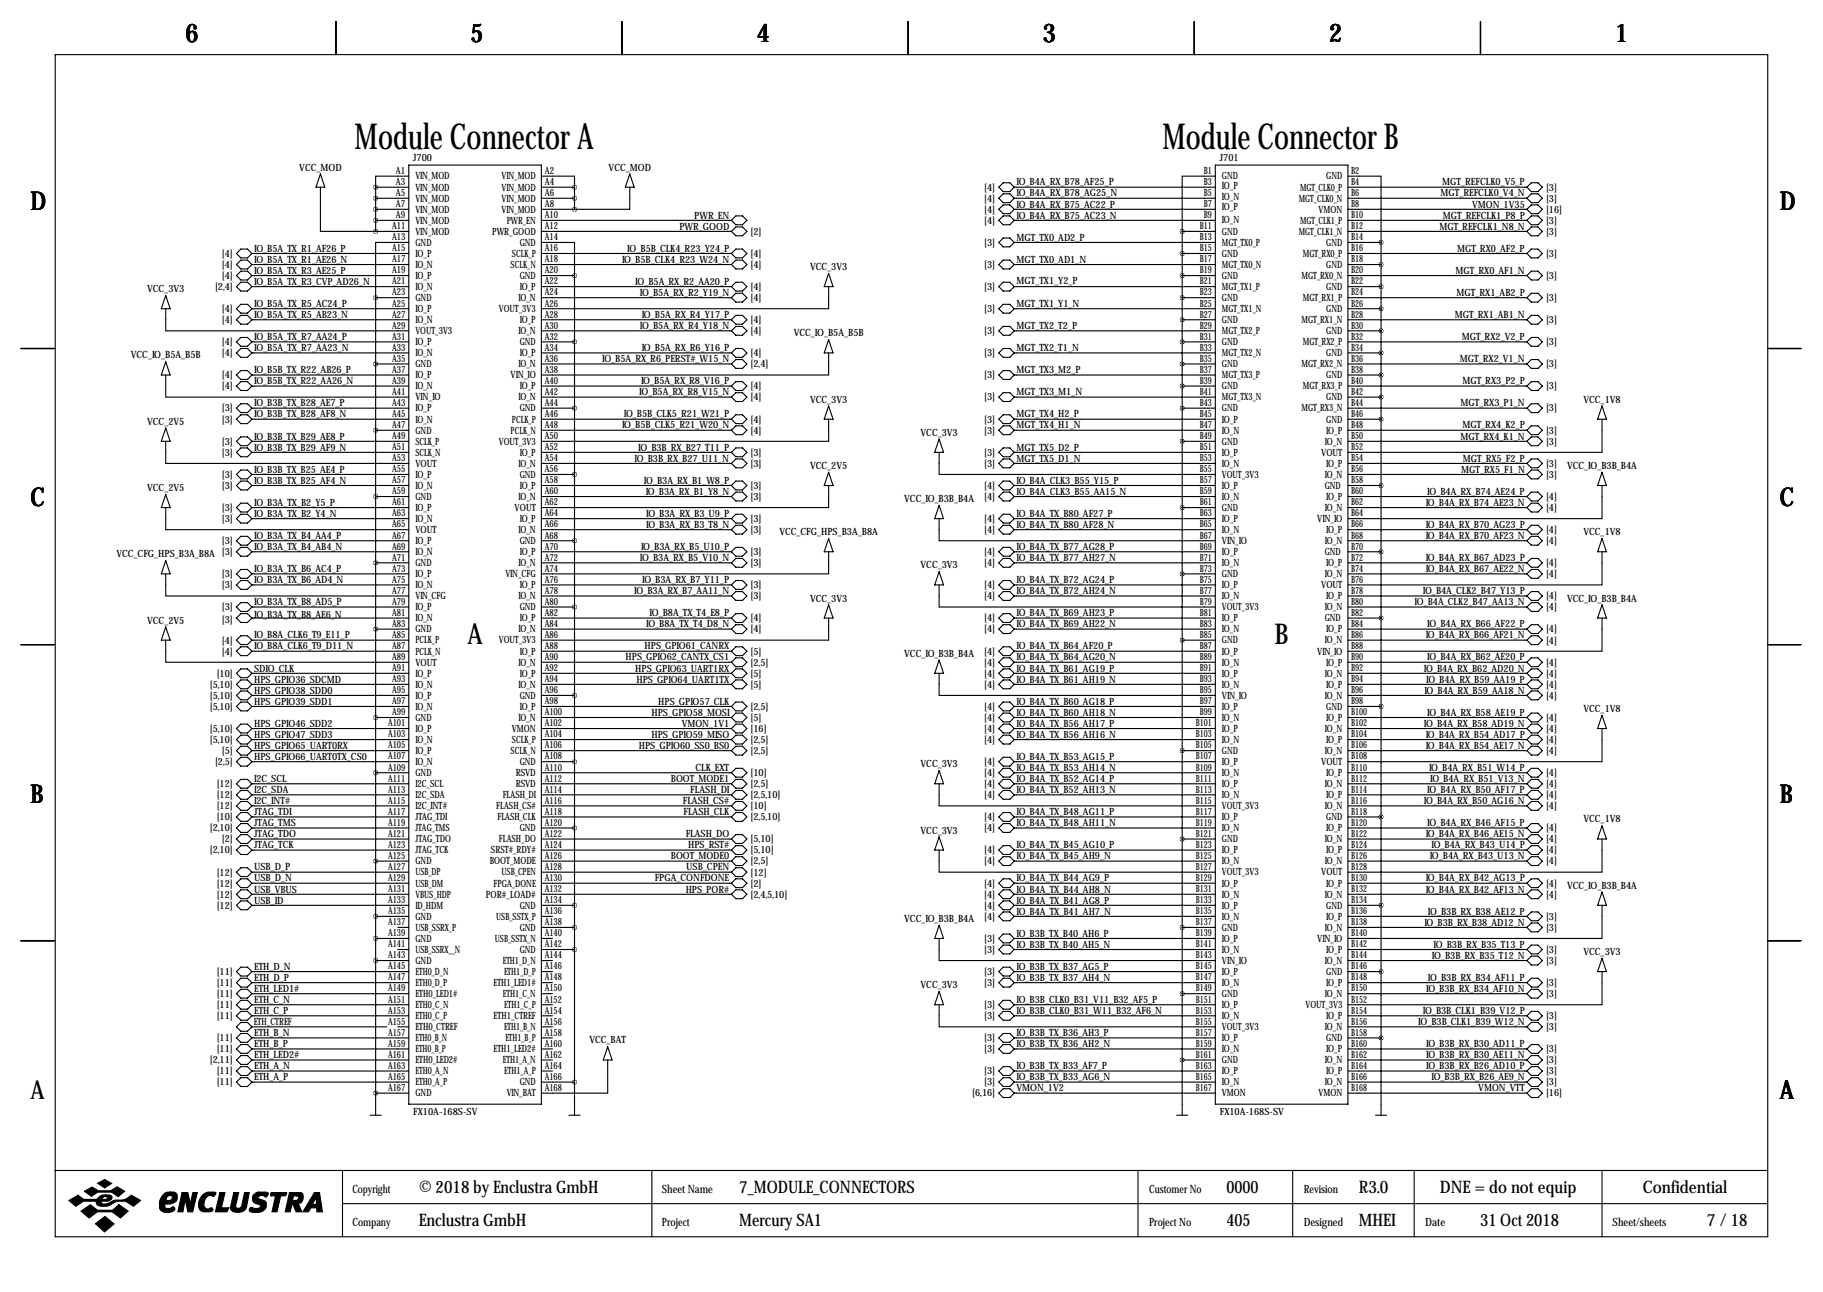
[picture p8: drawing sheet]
<svg xmlns="http://www.w3.org/2000/svg" width="419mm" height="297mm" viewBox="0 0 419 297" stroke-linecap="round" stroke-linejoin="round" font-family="sans-serif">
<defs><g id="words">
<g font-size="8.2">
<text x="81.5" y="34.1">Module Connector A</text>
<text x="267.3" y="34.1">Module Connector B</text>
</g>
<g font-size="6.6">
<text x="107.4" y="148.1">A</text>
<text x="293" y="148.1">B</text>
</g>
<g font-size="5.9">
<text x="42.7" y="9.8">6</text>
<text x="108.2" y="9.8">5</text>
<text x="174" y="9.8">4</text>
<text x="239.8" y="9.8">3</text>
<text x="305.6" y="9.8">2</text>
<text x="371.3" y="9.8">1</text>
<text x="7" y="48.4">D</text>
<text x="409.2" y="48.4">D</text>
<text x="7" y="116.4">C</text>
<text x="409.2" y="116.4">C</text>
<text x="7" y="184.5">B</text>
<text x="409.2" y="184.5">B</text>
<text x="7" y="252.6">A</text>
<text x="409.2" y="252.6">A</text>
</g>
<g font-size="4">
<text x="96.3" y="274.2">© 2018 by Enclustra GmbH</text>
<text x="169.9" y="274.2">7_MODULE_CONNECTORS</text>
<text x="281.9" y="274.2">0000</text>
<text x="312.4" y="274.2">R3.0</text>
<text x="331" y="274.2">DNE = do not equip</text>
<text x="377.6" y="274.2">Confidential</text>
<text x="96.3" y="281.8">Enclustra GmbH</text>
<text x="169.9" y="281.8">Mercury SA1</text>
<text x="281.9" y="281.8">405</text>
<text x="312.4" y="281.8">MHEI</text>
<text x="340.3" y="281.8">31 Oct 2018</text>
<text x="392.4" y="281.8">7 / 18</text>
</g>
<g font-size="2.6">
<text x="81" y="274.2">Copyright</text>
<text x="152.1" y="274.2">Sheet Name</text>
<text x="264.2" y="274.2">Customer No</text>
<text x="299.7" y="274.2">Revision</text>
<text x="81" y="281.8">Company</text>
<text x="152.1" y="281.8">Project</text>
<text x="264.2" y="281.8">Project No</text>
<text x="299.7" y="281.8">Designed</text>
<text x="327.7" y="281.8">Date</text>
<text x="370.7" y="281.8">Sheet/sheets</text>
</g>
<g font-size="2.3">
<text x="68.8" y="39.2">VCC_MOD</text>
<text x="91" y="40">A1</text>
<text x="95" y="36.9">J700</text>
<text x="95.5" y="41.3">VIN_MOD</text>
<text x="115.3" y="41.3">VIN_MOD</text>
<text x="125.2" y="40">A2</text>
<text x="139.9" y="39.2">VCC_MOD</text>
<text x="276.8" y="40">B1</text>
<text x="280.4" y="36.9">J701</text>
<text x="280.9" y="41.3">GND</text>
<text x="304.9" y="41.3">GND</text>
<text x="310.6" y="40">B2</text>
<text x="91" y="42.5">A3</text>
<text x="91" y="45.1">A5</text>
<text x="91" y="47.6">A7</text>
<text x="95.5" y="43.8">VIN_MOD</text>
<text x="95.5" y="46.3">VIN_MOD</text>
<text x="115.3" y="46.3">VIN_MOD</text>
<text x="115.3" y="43.8">VIN_MOD</text>
<text x="125.2" y="42.5">A4</text>
<text x="125.2" y="45.1">A6</text>
<text x="125.2" y="47.6">A8</text>
<text x="226.3" y="43.8">[4]</text>
<text x="226.3" y="46.3">[4]</text>
<text x="233.7" y="47.7">IO_B4A_RX_B75_AC22_P</text>
<text x="233.7" y="42.6">IO_B4A_RX_B78_AF25_P</text>
<text x="233.7" y="45.2">IO_B4A_RX_B78_AG25_N</text>
<text x="276.8" y="42.5">B3</text>
<text x="276.8" y="45.1">B5</text>
<text x="276.8" y="47.6">B7</text>
<text x="280.9" y="43.5">IO_P</text>
<text x="280.9" y="46.1">IO_N</text>
<text x="298.6" y="46.3">MGT_CLK0_N</text>
<text x="298.9" y="43.8">MGT_CLK0_P</text>
<text x="310.6" y="42.5">B4</text>
<text x="310.6" y="45.1">B6</text>
<text x="310.6" y="47.6">B8</text>
<text x="331.2" y="45.2">MGT_REFCLK0_V4_N</text>
<text x="331.6" y="42.6">MGT_REFCLK0_V5_P</text>
<text x="338.4" y="47.7">VMON_1V35</text>
<text x="355.4" y="43.8">[3]</text>
<text x="355.4" y="46.3">[3]</text>
<text x="90.1" y="52.7">A11</text>
<text x="91" y="50.2">A9</text>
<text x="95.5" y="48.9">VIN_MOD</text>
<text x="95.5" y="54">VIN_MOD</text>
<text x="95.5" y="51.4">VIN_MOD</text>
<text x="113.2" y="54">PWR_GOOD</text>
<text x="115.3" y="48.9">VIN_MOD</text>
<text x="116.5" y="51.4">PWR_EN</text>
<text x="125.2" y="50.2">A10</text>
<text x="125.2" y="52.7">A12</text>
<text x="156.2" y="52.8">PWR_GOOD</text>
<text x="159.6" y="50.3">PWR_EN</text>
<text x="172.6" y="54">[2]</text>
<text x="226.3" y="48.9">[4]</text>
<text x="226.3" y="51.4">[4]</text>
<text x="233.7" y="50.3">IO_B4A_RX_B75_AC23_N</text>
<text x="275.8" y="52.7">B11</text>
<text x="276.8" y="50.2">B9</text>
<text x="280.9" y="54">GND</text>
<text x="280.9" y="48.4">IO_P</text>
<text x="280.9" y="51.2">IO_N</text>
<text x="298.6" y="54">MGT_CLK1_N</text>
<text x="298.9" y="51.4">MGT_CLK1_P</text>
<text x="303.1" y="48.9">VMON</text>
<text x="310.6" y="50.2">B10</text>
<text x="310.6" y="52.7">B12</text>
<text x="330.9" y="52.8">MGT_REFCLK1_N8_N</text>
<text x="331.7" y="50.3">MGT_REFCLK1_P8_P</text>
<text x="355.4" y="51.4">[3]</text>
<text x="355.4" y="54">[3]</text>
<text x="355.4" y="48.9">[16]</text>
<text x="51" y="59">[4]</text>
<text x="58.4" y="57.9">IO_B5A_TX_R1_AF26_P</text>
<text x="90.1" y="55.2">A13</text>
<text x="90.1" y="57.8">A15</text>
<text x="95.5" y="59">IO_P</text>
<text x="95.5" y="56.5">GND</text>
<text x="117.7" y="59">SCLK_P</text>
<text x="119.5" y="56.5">GND</text>
<text x="125.2" y="55.2">A14</text>
<text x="125.2" y="57.8">A16</text>
<text x="144.2" y="57.9">IO_B5B_CLK4_R23_Y24_P</text>
<text x="172.6" y="59">[4]</text>
<text x="226.3" y="56.5">[3]</text>
<text x="233.7" y="55.3">MGT_TX0_AD2_P</text>
<text x="275.8" y="55.2">B13</text>
<text x="275.8" y="57.8">B15</text>
<text x="280.9" y="56.5">MGT_TX0_P</text>
<text x="280.9" y="59">GND</text>
<text x="299.5" y="59">MGT_RX0_P</text>
<text x="304.9" y="56.5">GND</text>
<text x="310.6" y="55.2">B14</text>
<text x="310.6" y="57.8">B16</text>
<text x="335" y="57.9">MGT_RX0_AF2_P</text>
<text x="355.4" y="59">[3]</text>
<text x="51" y="61.6">[4]</text>
<text x="51" y="64.1">[4]</text>
<text x="58.4" y="60.4">IO_B5A_TX_R1_AE26_N</text>
<text x="58.4" y="65.5">IO_B5A_TX_R3_CVP_AD26_N</text>
<text x="58.4" y="63">IO_B5A_TX_R3_AE25_P</text>
<text x="90.1" y="60.3">A17</text>
<text x="90.1" y="62.9">A19</text>
<text x="90.1" y="65.4">A21</text>
<text x="95.5" y="61.6">IO_N</text>
<text x="95.5" y="64.1">IO_P</text>
<text x="117.4" y="61.6">SCLK_N</text>
<text x="119.5" y="64.1">GND</text>
<text x="125.2" y="60.3">A18</text>
<text x="125.2" y="62.9">A20</text>
<text x="125.2" y="65.4">A22</text>
<text x="143" y="60.4">IO_B5B_CLK4_R23_W24_N</text>
<text x="146" y="65.5">IO_B5A_RX_R2_AA20_P</text>
<text x="172.6" y="61.6">[4]</text>
<text x="186.2" y="62.1">VCC_3V3</text>
<text x="226.3" y="61.6">[3]</text>
<text x="233.7" y="60.4">MGT_TX0_AD1_N</text>
<text x="233.7" y="65.4">MGT_TX1_Y2_P</text>
<text x="275.8" y="60.3">B17</text>
<text x="275.8" y="62.9">B19</text>
<text x="275.8" y="65.4">B21</text>
<text x="280.9" y="61.6">MGT_TX0_N</text>
<text x="280.9" y="64.1">GND</text>
<text x="299.2" y="64.1">MGT_RX0_N</text>
<text x="304.9" y="61.6">GND</text>
<text x="310.6" y="60.3">B18</text>
<text x="310.6" y="62.9">B20</text>
<text x="310.6" y="65.4">B22</text>
<text x="334.6" y="63">MGT_RX0_AF1_N</text>
<text x="355.4" y="64.1">[3]</text>
<text x="33.8" y="67.2">VCC_3V3</text>
<text x="49.4" y="66.7">[2,4]</text>
<text x="51" y="71.7">[4]</text>
<text x="58.4" y="70.6">IO_B5A_TX_R5_AC24_P</text>
<text x="90.1" y="67.9">A23</text>
<text x="90.1" y="70.5">A25</text>
<text x="95.5" y="69.2">GND</text>
<text x="95.5" y="66.7">IO_N</text>
<text x="95.5" y="71.7">IO_P</text>
<text x="114.7" y="71.7">VOUT_3V3</text>
<text x="119.2" y="69.2">IO_N</text>
<text x="119.5" y="66.7">IO_P</text>
<text x="125.2" y="67.9">A24</text>
<text x="125.2" y="70.5">A26</text>
<text x="147.1" y="68">IO_B5A_RX_R2_Y19_N</text>
<text x="172.6" y="66.7">[4]</text>
<text x="172.6" y="69.2">[4]</text>
<text x="226.3" y="66.6">[3]</text>
<text x="226.3" y="71.7">[3]</text>
<text x="233.7" y="70.6">MGT_TX1_Y1_N</text>
<text x="275.8" y="67.9">B23</text>
<text x="275.8" y="70.5">B25</text>
<text x="280.9" y="66.7">MGT_TX1_P</text>
<text x="280.9" y="71.7">MGT_TX1_N</text>
<text x="280.9" y="69.2">GND</text>
<text x="299.5" y="69.2">MGT_RX1_P</text>
<text x="304.9" y="66.7">GND</text>
<text x="304.9" y="71.7">GND</text>
<text x="310.6" y="67.9">B24</text>
<text x="310.6" y="70.5">B26</text>
<text x="334.9" y="68">MGT_RX1_AB2_P</text>
<text x="355.4" y="69.2">[3]</text>
<text x="51" y="74.3">[4]</text>
<text x="58.4" y="73.1">IO_B5A_TX_R5_AB23_N</text>
<text x="90.1" y="73">A27</text>
<text x="90.1" y="75.6">A29</text>
<text x="95.5" y="76.8">VOUT_3V3</text>
<text x="95.5" y="74.3">IO_N</text>
<text x="119.2" y="76.8">IO_N</text>
<text x="119.5" y="74.3">IO_P</text>
<text x="125.2" y="73">A28</text>
<text x="125.2" y="75.6">A30</text>
<text x="147.1" y="75.7">IO_B5A_RX_R4_Y18_N</text>
<text x="147.5" y="73.1">IO_B5A_RX_R4_Y17_P</text>
<text x="172.6" y="74.3">[4]</text>
<text x="172.6" y="76.8">[4]</text>
<text x="182.5" y="77.3">VCC_IO_B5A_B5B</text>
<text x="226.3" y="76.8">[3]</text>
<text x="233.7" y="75.7">MGT_TX2_T2_P</text>
<text x="275.8" y="73">B27</text>
<text x="275.8" y="75.6">B29</text>
<text x="280.9" y="76.8">MGT_TX2_P</text>
<text x="280.9" y="74.3">GND</text>
<text x="299.2" y="74.3">MGT_RX1_N</text>
<text x="304.9" y="76.8">GND</text>
<text x="310.6" y="73">B28</text>
<text x="310.6" y="75.6">B30</text>
<text x="334.5" y="73.1">MGT_RX1_AB1_N</text>
<text x="355.4" y="74.3">[3]</text>
<text x="30.1" y="82.4">VCC_IO_B5A_B5B</text>
<text x="51" y="79.4">[4]</text>
<text x="51" y="81.9">[4]</text>
<text x="58.4" y="78.2">IO_B5A_TX_R7_AA24_P</text>
<text x="58.4" y="80.7">IO_B5A_TX_R7_AA23_N</text>
<text x="90.1" y="78.1">A31</text>
<text x="90.1" y="80.6">A33</text>
<text x="90.1" y="83.2">A35</text>
<text x="95.5" y="81.9">IO_N</text>
<text x="95.5" y="79.4">IO_P</text>
<text x="119.5" y="79.4">GND</text>
<text x="119.5" y="81.9">IO_P</text>
<text x="125.2" y="78.1">A32</text>
<text x="125.2" y="80.6">A34</text>
<text x="125.2" y="83.2">A36</text>
<text x="138.4" y="83.3">IO_B5A_RX_R6_PERST#_W15_N</text>
<text x="147.5" y="80.7">IO_B5A_RX_R6_Y16_P</text>
<text x="172.6" y="81.9">[4]</text>
<text x="226.3" y="81.9">[3]</text>
<text x="233.7" y="80.7">MGT_TX2_T1_N</text>
<text x="275.8" y="78.1">B31</text>
<text x="275.8" y="80.6">B33</text>
<text x="275.8" y="83.2">B35</text>
<text x="280.9" y="81.9">MGT_TX2_N</text>
<text x="280.9" y="79.4">GND</text>
<text x="299.5" y="79.4">MGT_RX2_P</text>
<text x="304.9" y="81.9">GND</text>
<text x="310.6" y="78.1">B32</text>
<text x="310.6" y="80.6">B34</text>
<text x="310.6" y="83.2">B36</text>
<text x="335.6" y="83.3">MGT_RX2_V1_N</text>
<text x="336" y="78.2">MGT_RX2_V2_P</text>
<text x="355.4" y="79.4">[3]</text>
<text x="51" y="87">[4]</text>
<text x="51" y="89.5">[4]</text>
<text x="58.4" y="85.8">IO_B5B_TX_R22_AB26_P</text>
<text x="58.4" y="88.4">IO_B5B_TX_R22_AA26_N</text>
<text x="90.1" y="85.7">A37</text>
<text x="90.1" y="88.3">A39</text>
<text x="95.5" y="87">IO_P</text>
<text x="95.5" y="89.5">IO_N</text>
<text x="95.5" y="84.4">GND</text>
<text x="117.4" y="87">VIN_IO</text>
<text x="119.2" y="84.4">IO_N</text>
<text x="119.5" y="89.5">IO_P</text>
<text x="125.2" y="85.7">A38</text>
<text x="125.2" y="88.3">A40</text>
<text x="147.4" y="88.4">IO_B5A_RX_R8_V16_P</text>
<text x="172.6" y="89.5">[4]</text>
<text x="172.6" y="84.4">[2,4]</text>
<text x="226.3" y="87">[3]</text>
<text x="233.7" y="85.8">MGT_TX3_M2_P</text>
<text x="275.8" y="85.7">B37</text>
<text x="275.8" y="88.3">B39</text>
<text x="280.9" y="89.5">GND</text>
<text x="280.9" y="84.4">GND</text>
<text x="280.9" y="87">MGT_TX3_P</text>
<text x="299.2" y="84.4">MGT_RX2_N</text>
<text x="299.5" y="89.5">MGT_RX3_P</text>
<text x="304.9" y="87">GND</text>
<text x="310.6" y="85.7">B38</text>
<text x="310.6" y="88.3">B40</text>
<text x="336.2" y="88.4">MGT_RX3_P2_P</text>
<text x="355.4" y="84.4">[3]</text>
<text x="355.4" y="89.5">[3]</text>
<text x="51" y="94.6">[3]</text>
<text x="58.4" y="93.4">IO_B3B_TX_B28_AE7_P</text>
<text x="58.4" y="96">IO_B3B_TX_B28_AF8_N</text>
<text x="90.1" y="90.8">A41</text>
<text x="90.1" y="93.3">A43</text>
<text x="90.1" y="95.9">A45</text>
<text x="95.5" y="92.1">VIN_IO</text>
<text x="95.5" y="94.6">IO_P</text>
<text x="119.2" y="92.1">IO_N</text>
<text x="119.5" y="94.6">GND</text>
<text x="125.2" y="90.8">A42</text>
<text x="125.2" y="93.3">A44</text>
<text x="125.2" y="95.9">A46</text>
<text x="143.4" y="96">IO_B5B_CLK5_R21_W21_P</text>
<text x="147" y="90.9">IO_B5A_RX_R8_V15_N</text>
<text x="172.6" y="92.1">[4]</text>
<text x="186.2" y="92.6">VCC_3V3</text>
<text x="226.3" y="92.1">[3]</text>
<text x="233.7" y="90.9">MGT_TX3_M1_N</text>
<text x="233.7" y="96">MGT_TX4_H2_P</text>
<text x="275.8" y="90.8">B41</text>
<text x="275.8" y="93.3">B43</text>
<text x="275.8" y="95.9">B45</text>
<text x="280.9" y="92.1">MGT_TX3_N</text>
<text x="280.9" y="94.6">GND</text>
<text x="299.2" y="94.6">MGT_RX3_N</text>
<text x="304.9" y="92.1">GND</text>
<text x="310.6" y="90.8">B42</text>
<text x="310.6" y="93.3">B44</text>
<text x="310.6" y="95.9">B46</text>
<text x="335.8" y="93.4">MGT_RX3_P1_N</text>
<text x="355.4" y="94.6">[3]</text>
<text x="364" y="92.6">VCC_1V8</text>
<text x="33.8" y="97.6">VCC_2V5</text>
<text x="51" y="97.1">[3]</text>
<text x="58.4" y="101.1">IO_B3B_TX_B29_AE8_P</text>
<text x="90.1" y="98.4">A47</text>
<text x="90.1" y="101">A49</text>
<text x="95.5" y="97.1">IO_N</text>
<text x="95.5" y="99.7">GND</text>
<text x="117.4" y="99.7">PCLK_N</text>
<text x="117.7" y="97.1">PCLK_P</text>
<text x="125.2" y="98.4">A48</text>
<text x="125.2" y="101">A50</text>
<text x="143" y="98.5">IO_B5B_CLK5_R21_W20_N</text>
<text x="172.6" y="97.1">[4]</text>
<text x="172.6" y="99.7">[4]</text>
<text x="211.6" y="100.2">VCC_3V3</text>
<text x="226.3" y="97.1">[3]</text>
<text x="226.3" y="99.7">[3]</text>
<text x="233.7" y="98.5">MGT_TX4_H1_N</text>
<text x="275.8" y="98.4">B47</text>
<text x="275.8" y="101">B49</text>
<text x="280.9" y="97.1">IO_P</text>
<text x="280.9" y="99.7">IO_N</text>
<text x="304.9" y="99.7">IO_P</text>
<text x="304.9" y="97.1">GND</text>
<text x="310.6" y="98.4">B48</text>
<text x="310.6" y="101">B50</text>
<text x="335.8" y="101.1">MGT_RX4_K1_N</text>
<text x="336.2" y="98.5">MGT_RX4_K2_P</text>
<text x="355.4" y="99.7">[3]</text>
<text x="51" y="102.2">[3]</text>
<text x="51" y="104.8">[3]</text>
<text x="58.4" y="103.6">IO_B3B_TX_B29_AF9_N</text>
<text x="90.1" y="103.5">A51</text>
<text x="90.1" y="106">A53</text>
<text x="95.5" y="107.3">VOUT</text>
<text x="95.5" y="102.2">SCLK_P</text>
<text x="95.5" y="104.8">SCLK_N</text>
<text x="114.7" y="102.2">VOUT_3V3</text>
<text x="119.2" y="107.3">IO_N</text>
<text x="119.5" y="104.8">IO_P</text>
<text x="125.2" y="103.5">A52</text>
<text x="125.2" y="106">A54</text>
<text x="145.9" y="106.1">IO_B3B_RX_B27_U11_N</text>
<text x="146.7" y="103.6">IO_B3B_RX_B27_T11_P</text>
<text x="172.6" y="107.3">[3]</text>
<text x="172.6" y="104.8">[3]</text>
<text x="186.2" y="107.8">VCC_2V5</text>
<text x="226.3" y="104.8">[3]</text>
<text x="226.3" y="107.3">[3]</text>
<text x="233.7" y="103.6">MGT_TX5_D2_P</text>
<text x="233.7" y="106.1">MGT_TX5_D1_N</text>
<text x="275.8" y="103.5">B51</text>
<text x="275.8" y="106">B53</text>
<text x="280.9" y="104.8">IO_P</text>
<text x="280.9" y="107.3">IO_N</text>
<text x="280.9" y="102.2">GND</text>
<text x="303.7" y="104.8">VOUT</text>
<text x="304.6" y="102.2">IO_N</text>
<text x="304.9" y="107.3">IO_P</text>
<text x="310.6" y="103.5">B52</text>
<text x="310.6" y="106">B54</text>
<text x="336.3" y="106.1">MGT_RX5_F2_P</text>
<text x="355.4" y="102.2">[3]</text>
<text x="355.4" y="107.3">[3]</text>
<text x="360.3" y="107.8">VCC_IO_B3B_B4A</text>
<text x="33.8" y="112.9">VCC_2V5</text>
<text x="51" y="109.8">[3]</text>
<text x="51" y="112.4">[3]</text>
<text x="58.4" y="108.7">IO_B3B_TX_B25_AE4_P</text>
<text x="58.4" y="111.2">IO_B3B_TX_B25_AF4_N</text>
<text x="90.1" y="108.6">A55</text>
<text x="90.1" y="111.1">A57</text>
<text x="90.1" y="113.7">A59</text>
<text x="95.5" y="109.8">IO_P</text>
<text x="95.5" y="112.4">IO_N</text>
<text x="119.5" y="109.8">GND</text>
<text x="119.5" y="112.4">IO_P</text>
<text x="125.2" y="108.6">A56</text>
<text x="125.2" y="111.1">A58</text>
<text x="125.2" y="113.7">A60</text>
<text x="148" y="111.2">IO_B3A_RX_B1_W8_P</text>
<text x="148.4" y="113.8">IO_B3A_RX_B1_Y8_N</text>
<text x="172.6" y="112.4">[3]</text>
<text x="226.3" y="112.4">[4]</text>
<text x="233.7" y="111.2">IO_B4A_CLK3_B55_Y15_P</text>
<text x="233.7" y="113.8">IO_B4A_CLK3_B55_AA15_N</text>
<text x="275.8" y="108.6">B55</text>
<text x="275.8" y="111.1">B57</text>
<text x="275.8" y="113.7">B59</text>
<text x="280.9" y="112.4">IO_P</text>
<text x="280.9" y="109.8">VOUT_3V3</text>
<text x="304.5" y="112.4">GND</text>
<text x="304.6" y="109.8">IO_N</text>
<text x="310.6" y="108.6">B56</text>
<text x="310.6" y="111.1">B58</text>
<text x="310.6" y="113.7">B60</text>
<text x="328.1" y="113.8">IO_B4A_RX_B74_AE24_P</text>
<text x="335.9" y="108.7">MGT_RX5_F1_N</text>
<text x="355.4" y="109.8">[3]</text>
<text x="51" y="117.5">[3]</text>
<text x="58.4" y="116.3">IO_B3A_TX_B2_Y5_P</text>
<text x="58.4" y="118.8">IO_B3A_TX_B2_Y4_N</text>
<text x="90.1" y="116.2">A61</text>
<text x="90.1" y="118.7">A63</text>
<text x="95.5" y="114.9">GND</text>
<text x="95.5" y="117.5">IO_P</text>
<text x="118.3" y="117.5">VOUT</text>
<text x="119.2" y="114.9">IO_N</text>
<text x="125.2" y="116.2">A62</text>
<text x="125.2" y="118.7">A64</text>
<text x="148.5" y="118.8">IO_B3A_RX_B3_U9_P</text>
<text x="172.6" y="114.9">[3]</text>
<text x="207.9" y="115.4">VCC_IO_B3B_B4A</text>
<text x="226.3" y="114.9">[4]</text>
<text x="233.7" y="118.8">IO_B4A_TX_B80_AF27_P</text>
<text x="275.8" y="116.2">B61</text>
<text x="275.8" y="118.7">B63</text>
<text x="280.9" y="114.9">IO_N</text>
<text x="280.9" y="117.5">GND</text>
<text x="304.6" y="117.5">IO_N</text>
<text x="304.9" y="114.9">IO_P</text>
<text x="310.6" y="116.2">B62</text>
<text x="310.6" y="118.7">B64</text>
<text x="327.8" y="116.3">IO_B4A_RX_B74_AE23_N</text>
<text x="355.4" y="114.9">[4]</text>
<text x="355.4" y="117.5">[4]</text>
<text x="51" y="120">[3]</text>
<text x="51" y="125.1">[3]</text>
<text x="58.4" y="123.9">IO_B3A_TX_B4_AA4_P</text>
<text x="90.1" y="121.3">A65</text>
<text x="90.1" y="123.8">A67</text>
<text x="95.5" y="120">IO_N</text>
<text x="95.5" y="122.5">VOUT</text>
<text x="95.5" y="125.1">IO_P</text>
<text x="119.2" y="122.5">IO_N</text>
<text x="119.5" y="125.1">GND</text>
<text x="119.5" y="120">IO_P</text>
<text x="125.2" y="121.3">A66</text>
<text x="125.2" y="123.8">A68</text>
<text x="148.5" y="121.4">IO_B3A_RX_B3_T8_N</text>
<text x="172.6" y="122.5">[3]</text>
<text x="172.6" y="120">[3]</text>
<text x="179.2" y="123">VCC_CFG_HPS_B3A_B8A</text>
<text x="226.3" y="120">[4]</text>
<text x="226.3" y="122.5">[4]</text>
<text x="233.7" y="121.4">IO_B4A_TX_B80_AF28_N</text>
<text x="275.8" y="121.3">B65</text>
<text x="275.8" y="123.8">B67</text>
<text x="280.9" y="120">IO_P</text>
<text x="280.9" y="122.5">IO_N</text>
<text x="280.9" y="125.1">VIN_IO</text>
<text x="302.8" y="120">VIN_IO</text>
<text x="304.6" y="125.1">IO_N</text>
<text x="304.9" y="122.5">IO_P</text>
<text x="310.6" y="121.3">B66</text>
<text x="310.6" y="123.8">B68</text>
<text x="327.8" y="121.4">IO_B4A_RX_B70_AG23_P</text>
<text x="327.8" y="123.9">IO_B4A_RX_B70_AF23_N</text>
<text x="355.4" y="122.5">[4]</text>
<text x="355.4" y="125.1">[4]</text>
<text x="364" y="123">VCC_1V8</text>
<text x="26.8" y="128.1">VCC_CFG_HPS_B3A_B8A [3]</text>
<text x="58.4" y="126.5">IO_B3A_TX_B4_AB4_N</text>
<text x="58.4" y="131.5">IO_B3A_TX_B6_AC4_P</text>
<text x="90.1" y="126.4">A69</text>
<text x="90.1" y="128.9">A71</text>
<text x="90.1" y="131.4">A73</text>
<text x="95.5" y="130.2">GND</text>
<text x="95.5" y="127.6">IO_N</text>
<text x="119.2" y="130.2">IO_N</text>
<text x="119.5" y="127.6">IO_P</text>
<text x="125.2" y="126.4">A70</text>
<text x="125.2" y="128.9">A72</text>
<text x="125.2" y="131.4">A74</text>
<text x="147.1" y="129">IO_B3A_RX_B5_V10_N</text>
<text x="147.4" y="126.5">IO_B3A_RX_B5_U10_P</text>
<text x="172.6" y="130.2">[3]</text>
<text x="172.6" y="127.6">[3]</text>
<text x="211.6" y="130.7">VCC_3V3</text>
<text x="226.3" y="127.6">[4]</text>
<text x="226.3" y="130.2">[4]</text>
<text x="233.7" y="126.5">IO_B4A_TX_B77_AG28_P</text>
<text x="233.7" y="129">IO_B4A_TX_B77_AH27_N</text>
<text x="275.8" y="126.4">B69</text>
<text x="275.8" y="128.9">B71</text>
<text x="275.8" y="131.4">B73</text>
<text x="280.9" y="127.6">IO_P</text>
<text x="280.9" y="130.2">IO_N</text>
<text x="304.5" y="127.6">GND</text>
<text x="304.9" y="130.2">IO_P</text>
<text x="310.6" y="126.4">B70</text>
<text x="310.6" y="128.9">B72</text>
<text x="310.6" y="131.4">B74</text>
<text x="327.8" y="129">IO_B4A_RX_B67_AD23_P</text>
<text x="327.8" y="131.5">IO_B4A_RX_B67_AE22_N</text>
<text x="355.4" y="130.2">[4]</text>
<text x="51" y="132.7">[3]</text>
<text x="51" y="135.2">[3]</text>
<text x="58.4" y="134.1">IO_B3A_TX_B6_AD4_N</text>
<text x="90.1" y="134">A75</text>
<text x="90.1" y="136.5">A77</text>
<text x="95.5" y="137.8">VIN_CFG</text>
<text x="95.5" y="135.2">IO_N</text>
<text x="95.5" y="132.7">IO_P</text>
<text x="116.2" y="132.7">VIN_CFG</text>
<text x="119.2" y="137.8">IO_N</text>
<text x="119.5" y="135.2">IO_P</text>
<text x="125.2" y="134">A76</text>
<text x="125.2" y="136.5">A78</text>
<text x="145.8" y="136.6">IO_B3A_RX_B7_AA11_N</text>
<text x="147.6" y="134.1">IO_B3A_RX_B7_Y11_P</text>
<text x="172.6" y="137.8">[3]</text>
<text x="172.6" y="135.2">[3]</text>
<text x="226.3" y="135.2">[4]</text>
<text x="226.3" y="137.8">[4]</text>
<text x="233.7" y="134.1">IO_B4A_TX_B72_AG24_P</text>
<text x="233.7" y="136.6">IO_B4A_TX_B72_AH24_N</text>
<text x="275.8" y="134">B75</text>
<text x="275.8" y="136.5">B77</text>
<text x="280.9" y="135.2">IO_P</text>
<text x="280.9" y="137.8">IO_N</text>
<text x="280.9" y="132.7">GND</text>
<text x="303.7" y="135.2">VOUT</text>
<text x="304.6" y="132.7">IO_N</text>
<text x="304.9" y="137.8">IO_P</text>
<text x="310.6" y="134">B76</text>
<text x="310.6" y="136.5">B78</text>
<text x="327.1" y="136.6">IO_B4A_CLK2_B47_Y13_P</text>
<text x="355.4" y="137.8">[4]</text>
<text x="355.4" y="132.7">[4]</text>
<text x="33.8" y="143.4">VCC_2V5</text>
<text x="51" y="140.3">[3]</text>
<text x="51" y="143.3">[3]</text>
<text x="58.4" y="139.2">IO_B3A_TX_B8_AD5_P</text>
<text x="58.4" y="142.1">IO_B3A_TX_B8_AE6_N</text>
<text x="90.1" y="139.1">A79</text>
<text x="90.1" y="141.6">A81</text>
<text x="95.5" y="140.3">IO_P</text>
<text x="95.5" y="142.9">IO_N</text>
<text x="119.5" y="140.3">GND</text>
<text x="119.5" y="142.9">IO_P</text>
<text x="125.2" y="139.1">A80</text>
<text x="125.2" y="141.6">A82</text>
<text x="149.4" y="141.7">IO_B8A_TX_T4_E8_P</text>
<text x="172.6" y="142.9">[4]</text>
<text x="186.2" y="138.3">VCC_3V3</text>
<text x="226.3" y="142.9">[4]</text>
<text x="233.7" y="141.7">IO_B4A_TX_B69_AH23_P</text>
<text x="275.8" y="139.1">B79</text>
<text x="275.8" y="141.6">B81</text>
<text x="280.9" y="140.3">VOUT_3V3</text>
<text x="280.9" y="142.9">IO_P</text>
<text x="304.5" y="142.9">GND</text>
<text x="304.6" y="140.3">IO_N</text>
<text x="310.6" y="139.1">B80</text>
<text x="310.6" y="141.6">B82</text>
<text x="325.2" y="139.2">IO_B4A_CLK2_B47_AA13_N</text>
<text x="355.4" y="140.3">[4]</text>
<text x="360.3" y="138.3">VCC_IO_B3B_B4A</text>
<text x="51" y="147.9">[4]</text>
<text x="58.4" y="146.8">IO_B8A_CLK6_T9_E11_P</text>
<text x="58.4" y="149.3">IO_B8A_CLK6_T9_D11_N</text>
<text x="90.1" y="144.1">A83</text>
<text x="90.1" y="146.7">A85</text>
<text x="90.1" y="149.2">A87</text>
<text x="95.5" y="145.4">GND</text>
<text x="95.5" y="147.9">PCLK_P</text>
<text x="114.7" y="147.9">VOUT_3V3</text>
<text x="119.2" y="145.4">IO_N</text>
<text x="125.2" y="144.1">A84</text>
<text x="125.2" y="146.7">A86</text>
<text x="125.2" y="149.2">A88</text>
<text x="148.2" y="149.3">HPS_GPIO61_CANRX</text>
<text x="148.5" y="144.2">IO_B8A_TX_T4_D8_N</text>
<text x="172.6" y="145.4">[4]</text>
<text x="226.3" y="145.4">[4]</text>
<text x="233.7" y="144.2">IO_B4A_TX_B69_AH22_N</text>
<text x="233.7" y="149.3">IO_B4A_TX_B64_AF20_P</text>
<text x="275.8" y="144.1">B83</text>
<text x="275.8" y="146.7">B85</text>
<text x="275.8" y="149.2">B87</text>
<text x="280.9" y="147.9">GND</text>
<text x="280.9" y="145.4">IO_N</text>
<text x="304.6" y="147.9">IO_N</text>
<text x="304.9" y="145.4">IO_P</text>
<text x="310.6" y="144.1">B84</text>
<text x="310.6" y="146.7">B86</text>
<text x="310.6" y="149.2">B88</text>
<text x="327.8" y="146.8">IO_B4A_RX_B66_AF21_N</text>
<text x="328.1" y="144.2">IO_B4A_RX_B66_AF22_P</text>
<text x="355.4" y="145.4">[4]</text>
<text x="355.4" y="147.9">[4]</text>
<text x="49.8" y="155.6">[10]</text>
<text x="51" y="150.5">[4]</text>
<text x="58.4" y="154.4">SDIO_CLK</text>
<text x="90.1" y="151.8">A89</text>
<text x="90.1" y="154.3">A91</text>
<text x="95.5" y="155.6">IO_P</text>
<text x="95.5" y="150.5">PCLK_N</text>
<text x="95.5" y="153">VOUT</text>
<text x="119.2" y="153">IO_N</text>
<text x="119.5" y="150.5">IO_P</text>
<text x="119.5" y="155.6">IO_P</text>
<text x="125.2" y="151.8">A90</text>
<text x="125.2" y="154.3">A92</text>
<text x="143.8" y="151.9">HPS_GPIO62_CANTX_CS1</text>
<text x="146" y="154.4">HPS_GPIO63_UART1RX</text>
<text x="172.6" y="155.6">[5]</text>
<text x="172.6" y="153">[2,5]</text>
<text x="172.6" y="150.5">[5]</text>
<text x="207.9" y="151">VCC_IO_B3B_B4A</text>
<text x="226.3" y="150.5">[4]</text>
<text x="226.3" y="153">[4]</text>
<text x="226.3" y="155.6">[4]</text>
<text x="233.7" y="151.9">IO_B4A_TX_B64_AG20_N</text>
<text x="233.7" y="154.4">IO_B4A_TX_B61_AG19_P</text>
<text x="275.8" y="151.8">B89</text>
<text x="275.8" y="154.3">B91</text>
<text x="280.9" y="150.5">IO_P</text>
<text x="280.9" y="153">IO_N</text>
<text x="280.9" y="155.6">IO_P</text>
<text x="302.8" y="150.5">VIN_IO</text>
<text x="304.6" y="155.6">IO_N</text>
<text x="304.9" y="153">IO_P</text>
<text x="310.6" y="151.8">B90</text>
<text x="310.6" y="154.3">B92</text>
<text x="327.4" y="154.4">IO_B4A_RX_B62_AD20_N</text>
<text x="328.1" y="151.9">IO_B4A_RX_B62_AE20_P</text>
<text x="355.4" y="153">[4]</text>
<text x="355.4" y="155.6">[4]</text>
<text x="48.3" y="160.6">[5,10]</text>
<text x="48.3" y="158.1">[5,10]</text>
<text x="58.4" y="159.5">HPS_GPIO38_SDD0</text>
<text x="58.4" y="156.9">HPS_GPIO36_SDCMD</text>
<text x="90.1" y="156.8">A93</text>
<text x="90.1" y="159.4">A95</text>
<text x="90.1" y="161.9">A97</text>
<text x="95.5" y="158.1">IO_N</text>
<text x="95.5" y="160.6">IO_P</text>
<text x="119.2" y="158.1">IO_N</text>
<text x="119.5" y="160.6">GND</text>
<text x="125.2" y="156.8">A94</text>
<text x="125.2" y="159.4">A96</text>
<text x="125.2" y="161.9">A98</text>
<text x="146.3" y="156.9">HPS_GPIO64_UART1TX</text>
<text x="172.6" y="158.1">[5]</text>
<text x="226.3" y="158.1">[4]</text>
<text x="233.7" y="156.9">IO_B4A_TX_B61_AH19_N</text>
<text x="275.8" y="156.8">B93</text>
<text x="275.8" y="159.4">B95</text>
<text x="275.8" y="161.9">B97</text>
<text x="280.9" y="158.1">IO_N</text>
<text x="280.9" y="160.6">VIN_IO</text>
<text x="304.6" y="160.6">IO_N</text>
<text x="304.9" y="158.1">IO_P</text>
<text x="310.6" y="156.8">B94</text>
<text x="310.6" y="159.4">B96</text>
<text x="310.6" y="161.9">B98</text>
<text x="327.5" y="159.5">IO_B4A_RX_B59_AA18_N</text>
<text x="327.9" y="156.9">IO_B4A_RX_B59_AA19_P</text>
<text x="355.4" y="158.1">[4]</text>
<text x="355.4" y="160.6">[4]</text>
<text x="48.3" y="163.2">[5,10]</text>
<text x="58.4" y="162">HPS_GPIO39_SDD1</text>
<text x="58.4" y="167.1">HPS_GPIO46_SDD2</text>
<text x="89.2" y="167">A101</text>
<text x="90.1" y="164.5">A99</text>
<text x="95.5" y="165.7">GND</text>
<text x="95.5" y="163.2">IO_N</text>
<text x="119.2" y="165.7">IO_N</text>
<text x="119.5" y="163.2">IO_P</text>
<text x="125.2" y="164.5">A100</text>
<text x="125.2" y="167">A102</text>
<text x="149.8" y="164.6">HPS_GPIO58_MOSI</text>
<text x="151.3" y="162">HPS_GPIO57_CLK</text>
<text x="156.7" y="167.1">VMON_1V1</text>
<text x="172.6" y="165.7">[5]</text>
<text x="172.6" y="163.2">[2,5]</text>
<text x="226.3" y="163.2">[4]</text>
<text x="226.3" y="165.7">[4]</text>
<text x="233.7" y="167.1">IO_B4A_TX_B56_AH17_P</text>
<text x="233.7" y="162">IO_B4A_TX_B60_AG18_P</text>
<text x="233.7" y="164.6">IO_B4A_TX_B60_AH18_N</text>
<text x="274.9" y="167">B101</text>
<text x="275.8" y="164.5">B99</text>
<text x="280.9" y="163.2">IO_P</text>
<text x="280.9" y="165.7">IO_N</text>
<text x="304.9" y="163.2">GND</text>
<text x="304.9" y="165.7">IO_P</text>
<text x="310.6" y="164.5">B100</text>
<text x="310.6" y="167">B102</text>
<text x="327.4" y="167.1">IO_B4A_RX_B58_AD19_N</text>
<text x="328.1" y="164.6">IO_B4A_RX_B58_AE19_P</text>
<text x="355.4" y="165.7">[4]</text>
<text x="364" y="163.7">VCC_1V8</text>
<text x="48.3" y="168.3">[5,10]</text>
<text x="48.3" y="170.8">[5,10]</text>
<text x="51" y="173.3">[5]</text>
<text x="58.4" y="169.6">HPS_GPIO47_SDD3</text>
<text x="58.4" y="172.2">HPS_GPIO65_UART0RX</text>
<text x="89.2" y="169.5">A103</text>
<text x="89.2" y="172.1">A105</text>
<text x="95.5" y="168.3">IO_P</text>
<text x="95.5" y="170.8">IO_N</text>
<text x="95.5" y="173.3">IO_P</text>
<text x="117.4" y="173.3">SCLK_N</text>
<text x="117.7" y="168.3">VMON</text>
<text x="117.7" y="170.8">SCLK_P</text>
<text x="125.2" y="169.5">A104</text>
<text x="125.2" y="172.1">A106</text>
<text x="146.9" y="172.2">HPS_GPIO60_SS0_BS0</text>
<text x="149.8" y="169.6">HPS_GPIO59_MISO</text>
<text x="172.6" y="173.3">[2,5]</text>
<text x="172.6" y="170.8">[2,5]</text>
<text x="172.6" y="168.3">[16]</text>
<text x="226.3" y="170.8">[4]</text>
<text x="226.3" y="168.3">[4]</text>
<text x="233.7" y="169.6">IO_B4A_TX_B56_AH16_N</text>
<text x="274.9" y="169.5">B103</text>
<text x="274.9" y="172.1">B105</text>
<text x="280.9" y="173.3">GND</text>
<text x="280.9" y="168.3">IO_P</text>
<text x="280.9" y="170.8">IO_N</text>
<text x="304.6" y="173.3">IO_N</text>
<text x="304.6" y="168.3">IO_N</text>
<text x="304.9" y="170.8">IO_P</text>
<text x="310.6" y="169.5">B104</text>
<text x="310.6" y="172.1">B106</text>
<text x="327.8" y="169.6">IO_B4A_RX_B54_AD17_P</text>
<text x="327.8" y="172.2">IO_B4A_RX_B54_AE17_N</text>
<text x="355.4" y="168.3">[4]</text>
<text x="355.4" y="170.8">[4]</text>
<text x="355.4" y="173.3">[4]</text>
<text x="49.4" y="175.9">[2,5]</text>
<text x="58.4" y="179.8">I2C_SCL</text>
<text x="58.4" y="174.7">HPS_GPIO66_UART0TX_CS0</text>
<text x="89.2" y="174.6">A107</text>
<text x="89.2" y="177.2">A109</text>
<text x="89.2" y="179.7">A111</text>
<text x="95.5" y="178.4">GND</text>
<text x="95.5" y="175.9">IO_N</text>
<text x="118.6" y="178.4">RSVD</text>
<text x="119.5" y="175.9">GND</text>
<text x="125.2" y="174.6">A108</text>
<text x="125.2" y="177.2">A110</text>
<text x="125.2" y="179.7">A112</text>
<text x="154.2" y="179.8">BOOT_MODE1</text>
<text x="159.9" y="177.3">CLK_EXT</text>
<text x="172.6" y="178.4">[10]</text>
<text x="211.6" y="176.4">VCC_3V3</text>
<text x="226.3" y="178.4">[4]</text>
<text x="226.3" y="175.9">[4]</text>
<text x="233.7" y="177.3">IO_B4A_TX_B53_AH14_N</text>
<text x="233.7" y="174.7">IO_B4A_TX_B53_AG15_P</text>
<text x="233.7" y="179.8">IO_B4A_TX_B52_AG14_P</text>
<text x="274.9" y="174.6">B107</text>
<text x="274.9" y="177.2">B109</text>
<text x="274.9" y="179.7">B111</text>
<text x="280.9" y="178.4">IO_N</text>
<text x="280.9" y="175.9">IO_P</text>
<text x="303.7" y="175.9">VOUT</text>
<text x="304.9" y="178.4">IO_P</text>
<text x="310.6" y="174.6">B108</text>
<text x="310.6" y="177.2">B110</text>
<text x="310.6" y="179.7">B112</text>
<text x="328.5" y="177.3">IO_B4A_RX_B51_W14_P</text>
<text x="328.8" y="179.8">IO_B4A_RX_B51_V13_N</text>
<text x="355.4" y="178.4">[4]</text>
<text x="49.8" y="181">[12]</text>
<text x="49.8" y="183.5">[12]</text>
<text x="58.4" y="182.3">I2C_SDA</text>
<text x="58.4" y="184.9">I2C_INT#</text>
<text x="89.2" y="182.2">A113</text>
<text x="89.2" y="184.8">A115</text>
<text x="95.5" y="183.5">I2C_SDA</text>
<text x="95.5" y="181">I2C_SCL</text>
<text x="115.6" y="183.5">FLASH_DI</text>
<text x="118.6" y="181">RSVD</text>
<text x="125.2" y="182.2">A114</text>
<text x="125.2" y="184.8">A116</text>
<text x="157" y="184.9">FLASH_CS#</text>
<text x="158.7" y="182.3">FLASH_DI</text>
<text x="172.6" y="183.5">[2,5,10]</text>
<text x="172.6" y="181">[2,5]</text>
<text x="226.3" y="183.5">[4]</text>
<text x="226.3" y="181">[4]</text>
<text x="233.7" y="182.3">IO_B4A_TX_B52_AH13_N</text>
<text x="274.9" y="182.2">B113</text>
<text x="274.9" y="184.8">B115</text>
<text x="280.9" y="183.5">IO_N</text>
<text x="280.9" y="181">IO_P</text>
<text x="304.6" y="181">IO_N</text>
<text x="304.9" y="183.5">IO_P</text>
<text x="310.6" y="182.2">B114</text>
<text x="310.6" y="184.8">B116</text>
<text x="327.4" y="184.9">IO_B4A_RX_B50_AG16_N</text>
<text x="328.1" y="182.3">IO_B4A_RX_B50_AF17_P</text>
<text x="355.4" y="183.5">[4]</text>
<text x="355.4" y="181">[4]</text>
<text x="48.3" y="191.1">[2,10]</text>
<text x="49.8" y="188.6">[10]</text>
<text x="49.8" y="186">[12]</text>
<text x="58.4" y="187.4">JTAG_TDI</text>
<text x="58.4" y="190">JTAG_TMS</text>
<text x="89.2" y="187.3">A117</text>
<text x="89.2" y="189.9">A119</text>
<text x="95.5" y="186">I2C_INT#</text>
<text x="95.5" y="188.6">JTAG_TDI</text>
<text x="95.5" y="191.1">JTAG_TMS</text>
<text x="114.1" y="186">FLASH_CS#</text>
<text x="114.4" y="188.6">FLASH_CLK</text>
<text x="119.5" y="191.1">GND</text>
<text x="125.2" y="187.3">A118</text>
<text x="125.2" y="189.9">A120</text>
<text x="157.1" y="187.4">FLASH_CLK</text>
<text x="172.6" y="186">[10]</text>
<text x="172.6" y="188.6">[2,5,10]</text>
<text x="211.6" y="191.6">VCC_3V3</text>
<text x="226.3" y="188.6">[4]</text>
<text x="226.3" y="191.1">[4]</text>
<text x="233.7" y="187.4">IO_B4A_TX_B48_AG11_P</text>
<text x="233.7" y="190">IO_B4A_TX_B48_AH11_N</text>
<text x="274.9" y="187.3">B117</text>
<text x="274.9" y="189.9">B119</text>
<text x="280.9" y="191.1">IO_N</text>
<text x="280.9" y="188.6">IO_P</text>
<text x="280.9" y="186">VOUT_3V3</text>
<text x="304.6" y="186">IO_N</text>
<text x="304.9" y="191.1">IO_P</text>
<text x="304.9" y="188.6">GND</text>
<text x="310.6" y="187.3">B118</text>
<text x="310.6" y="189.9">B120</text>
<text x="328.1" y="190">IO_B4A_RX_B46_AF15_P</text>
<text x="355.4" y="186">[4]</text>
<text x="355.4" y="191.1">[4]</text>
<text x="364" y="189.1">VCC_1V8</text>
<text x="48.3" y="196.2">[2,10]</text>
<text x="51" y="193.7">[2]</text>
<text x="58.4" y="192.5">JTAG_TDO</text>
<text x="58.4" y="195">JTAG_TCK</text>
<text x="89.2" y="192.4">A121</text>
<text x="89.2" y="194.9">A123</text>
<text x="89.2" y="197.5">A125</text>
<text x="95.5" y="196.2">JTAG_TCK</text>
<text x="95.5" y="193.7">JTAG_TDO</text>
<text x="112.9" y="196.2">SRST#_RDY#</text>
<text x="114.7" y="193.7">FLASH_DO</text>
<text x="125.2" y="192.4">A122</text>
<text x="125.2" y="194.9">A124</text>
<text x="125.2" y="197.5">A126</text>
<text x="154.2" y="197.6">BOOT_MODE0</text>
<text x="157.6" y="192.5">FLASH_DO</text>
<text x="158.2" y="195">HPS_RST#</text>
<text x="172.6" y="193.7">[5,10]</text>
<text x="172.6" y="196.2">[5,10]</text>
<text x="226.3" y="196.2">[4]</text>
<text x="233.7" y="195">IO_B4A_TX_B45_AG10_P</text>
<text x="233.7" y="197.6">IO_B4A_TX_B45_AH9_N</text>
<text x="274.9" y="192.4">B121</text>
<text x="274.9" y="194.9">B123</text>
<text x="274.9" y="197.5">B125</text>
<text x="280.9" y="196.2">IO_P</text>
<text x="280.9" y="193.7">GND</text>
<text x="304.6" y="193.7">IO_N</text>
<text x="304.9" y="196.2">IO_P</text>
<text x="310.6" y="192.4">B122</text>
<text x="310.6" y="194.9">B124</text>
<text x="310.6" y="197.5">B126</text>
<text x="327.8" y="192.5">IO_B4A_RX_B46_AE15_N</text>
<text x="328.7" y="197.6">IO_B4A_RX_B43_U13_N</text>
<text x="329.1" y="195">IO_B4A_RX_B43_U14_P</text>
<text x="355.4" y="196.2">[4]</text>
<text x="355.4" y="193.7">[4]</text>
<text x="49.8" y="201.3">[12]</text>
<text x="49.8" y="203.8">[12]</text>
<text x="58.4" y="200.1">USB_D_P</text>
<text x="58.4" y="202.7">USB_D_N</text>
<text x="89.2" y="200">A127</text>
<text x="89.2" y="202.6">A129</text>
<text x="95.5" y="201.3">USB_DP</text>
<text x="95.5" y="198.7">GND</text>
<text x="95.5" y="203.8">USB_DM</text>
<text x="112.6" y="198.7">BOOT_MODE</text>
<text x="113.5" y="203.8">FPGA_DONE</text>
<text x="115.3" y="201.3">USB_CPEN</text>
<text x="125.2" y="200">A128</text>
<text x="125.2" y="202.6">A130</text>
<text x="150.5" y="202.7">FPGA_CONFDONE</text>
<text x="157.8" y="200.1">USB_CPEN</text>
<text x="172.6" y="198.7">[2,5]</text>
<text x="172.6" y="203.8">[2]</text>
<text x="172.6" y="201.3">[12]</text>
<text x="226.3" y="198.7">[4]</text>
<text x="226.3" y="203.8">[4]</text>
<text x="233.7" y="202.7">IO_B4A_TX_B44_AG9_P</text>
<text x="274.9" y="200">B127</text>
<text x="274.9" y="202.6">B129</text>
<text x="280.9" y="198.7">IO_N</text>
<text x="280.9" y="201.3">VOUT_3V3</text>
<text x="280.9" y="203.8">IO_P</text>
<text x="303.7" y="201.3">VOUT</text>
<text x="304.6" y="198.7">IO_N</text>
<text x="304.9" y="203.8">IO_P</text>
<text x="310.6" y="200">B128</text>
<text x="310.6" y="202.6">B130</text>
<text x="327.8" y="202.7">IO_B4A_RX_B42_AG13_P</text>
<text x="355.4" y="198.7">[4]</text>
<text x="355.4" y="203.8">[4]</text>
<text x="49.8" y="206.4">[12]</text>
<text x="49.8" y="208.9">[12]</text>
<text x="58.4" y="205.2">USB_VBUS</text>
<text x="58.4" y="207.7">USB_ID</text>
<text x="89.2" y="205.1">A131</text>
<text x="89.2" y="207.6">A133</text>
<text x="95.5" y="208.9">ID_HDM</text>
<text x="95.5" y="206.4">VBUS_HDP</text>
<text x="111.7" y="206.4">POR#_LOAD#</text>
<text x="119.5" y="208.9">GND</text>
<text x="125.2" y="205.1">A132</text>
<text x="125.2" y="207.6">A134</text>
<text x="157.6" y="205.2">HPS_POR#</text>
<text x="172.6" y="206.4">[2,4,5,10]</text>
<text x="226.3" y="208.9">[4]</text>
<text x="226.3" y="206.4">[4]</text>
<text x="233.7" y="207.7">IO_B4A_TX_B41_AG8_P</text>
<text x="233.7" y="205.2">IO_B4A_TX_B44_AH8_N</text>
<text x="274.9" y="205.1">B131</text>
<text x="274.9" y="207.6">B133</text>
<text x="280.9" y="206.4">IO_N</text>
<text x="280.9" y="208.9">IO_P</text>
<text x="304.6" y="206.4">IO_N</text>
<text x="304.9" y="208.9">GND</text>
<text x="310.6" y="205.1">B132</text>
<text x="310.6" y="207.6">B134</text>
<text x="327.8" y="205.2">IO_B4A_RX_B42_AF13_N</text>
<text x="355.4" y="206.4">[4]</text>
<text x="360.3" y="204.3">VCC_IO_B3B_B4A</text>
<text x="89.2" y="210.2">A135</text>
<text x="89.2" y="212.7">A137</text>
<text x="89.2" y="215.3">A139</text>
<text x="95.5" y="214">USB_SSRX_P</text>
<text x="95.5" y="211.4">GND</text>
<text x="114.1" y="211.4">USB_SSTX_P</text>
<text x="119.5" y="214">GND</text>
<text x="125.2" y="210.2">A136</text>
<text x="125.2" y="212.7">A138</text>
<text x="125.2" y="215.3">A140</text>
<text x="207.9" y="211.9">VCC_IO_B3B_B4A</text>
<text x="226.3" y="211.4">[4]</text>
<text x="233.7" y="215.4">IO_B3B_TX_B40_AH6_P</text>
<text x="233.7" y="210.3">IO_B4A_TX_B41_AH7_N</text>
<text x="274.9" y="210.2">B135</text>
<text x="274.9" y="212.7">B137</text>
<text x="274.9" y="215.3">B139</text>
<text x="280.9" y="211.4">IO_N</text>
<text x="280.9" y="214">GND</text>
<text x="304.6" y="214">IO_N</text>
<text x="304.9" y="211.4">IO_P</text>
<text x="310.6" y="210.2">B136</text>
<text x="310.6" y="212.7">B138</text>
<text x="310.6" y="215.3">B140</text>
<text x="327.5" y="212.8">IO_B3B_RX_B38_AD12_N</text>
<text x="328.3" y="210.3">IO_B3B_RX_B38_AE12_P</text>
<text x="355.4" y="211.4">[3]</text>
<text x="355.4" y="214">[3]</text>
<text x="89.2" y="217.8">A141</text>
<text x="89.2" y="220.3">A143</text>
<text x="95.5" y="216.5">GND</text>
<text x="95.5" y="219.1">USB_SSRX__N</text>
<text x="95.5" y="221.6">GND</text>
<text x="113.8" y="216.5">USB_SSTX_N</text>
<text x="115.6" y="221.6">ETH1_D_N</text>
<text x="119.5" y="219.1">GND</text>
<text x="125.2" y="217.8">A142</text>
<text x="125.2" y="220.3">A144</text>
<text x="226.3" y="216.5">[3]</text>
<text x="226.3" y="219.1">[3]</text>
<text x="233.7" y="217.9">IO_B3B_TX_B40_AH5_N</text>
<text x="274.9" y="217.8">B141</text>
<text x="274.9" y="220.3">B143</text>
<text x="280.9" y="221.6">VIN_IO</text>
<text x="280.9" y="216.5">IO_P</text>
<text x="280.9" y="219.1">IO_N</text>
<text x="302.8" y="216.5">VIN_IO</text>
<text x="304.6" y="221.6">IO_N</text>
<text x="304.9" y="219.1">IO_P</text>
<text x="310.6" y="217.8">B142</text>
<text x="310.6" y="220.3">B144</text>
<text x="329.2" y="220.4">IO_B3B_RX_B35_T12_N</text>
<text x="329.6" y="217.9">IO_B3B_RX_B35_T13_P</text>
<text x="355.4" y="219.1">[3]</text>
<text x="355.4" y="221.6">[3]</text>
<text x="364" y="219.6">VCC_3V3</text>
<text x="49.8" y="226.7">[11]</text>
<text x="49.8" y="224.1">[11]</text>
<text x="58.4" y="225.5">ETH_D_P</text>
<text x="58.4" y="223">ETH_D_N</text>
<text x="89.2" y="222.9">A145</text>
<text x="89.2" y="225.4">A147</text>
<text x="89.2" y="228">A149</text>
<text x="95.5" y="224.1">ETH0_D_N</text>
<text x="95.5" y="226.7">ETH0_D_P</text>
<text x="113.5" y="226.7">ETH1_LED1#</text>
<text x="115.9" y="224.1">ETH1_D_P</text>
<text x="125.2" y="222.9">A146</text>
<text x="125.2" y="225.4">A148</text>
<text x="125.2" y="228">A150</text>
<text x="211.6" y="227.2">VCC_3V3</text>
<text x="226.3" y="224.1">[3]</text>
<text x="226.3" y="226.7">[3]</text>
<text x="233.7" y="223">IO_B3B_TX_B37_AG5_P</text>
<text x="233.7" y="225.5">IO_B3B_TX_B37_AH4_N</text>
<text x="274.9" y="222.9">B145</text>
<text x="274.9" y="225.4">B147</text>
<text x="274.9" y="228">B149</text>
<text x="280.9" y="224.1">IO_P</text>
<text x="280.9" y="226.7">IO_N</text>
<text x="304.9" y="226.7">IO_P</text>
<text x="304.9" y="224.1">GND</text>
<text x="310.6" y="222.9">B146</text>
<text x="310.6" y="225.4">B148</text>
<text x="310.6" y="228">B150</text>
<text x="328.3" y="225.5">IO_B3B_RX_B34_AF11_P</text>
<text x="355.4" y="226.7">[3]</text>
<text x="49.8" y="231.8">[11]</text>
<text x="49.8" y="229.2">[11]</text>
<text x="58.4" y="233.1">ETH_C_P</text>
<text x="58.4" y="230.6">ETH_C_N</text>
<text x="58.4" y="228.1">ETH_LED1#</text>
<text x="89.2" y="230.5">A151</text>
<text x="89.2" y="233">A153</text>
<text x="95.5" y="229.2">ETH0_LED1#</text>
<text x="95.5" y="231.8">ETH0_C_N</text>
<text x="115.6" y="229.2">ETH1_C_N</text>
<text x="115.9" y="231.8">ETH1_C_P</text>
<text x="125.2" y="230.5">A152</text>
<text x="125.2" y="233">A154</text>
<text x="226.3" y="231.8">[3]</text>
<text x="233.7" y="230.6">IO_B3B_CLK0_B31_V11_B32_AF5_P</text>
<text x="233.7" y="233.1">IO_B3B_CLK0_B31_W11_B32_AF6_N</text>
<text x="274.9" y="230.5">B151</text>
<text x="274.9" y="233">B153</text>
<text x="280.9" y="229.2">GND</text>
<text x="280.9" y="231.8">IO_P</text>
<text x="300.1" y="231.8">VOUT_3V3</text>
<text x="304.6" y="229.2">IO_N</text>
<text x="310.6" y="230.5">B152</text>
<text x="310.6" y="233">B154</text>
<text x="327.1" y="233.1">IO_B3B_CLK1_B39_V12_P</text>
<text x="327.9" y="228.1">IO_B3B_RX_B34_AF10_N</text>
<text x="355.4" y="229.2">[3]</text>
<text x="49.8" y="239.4">[11]</text>
<text x="49.8" y="234.3">[11]</text>
<text x="58.3" y="235.7">ETH_CTREF</text>
<text x="58.4" y="238.2">ETH_B_N</text>
<text x="89.2" y="235.6">A155</text>
<text x="89.2" y="238.1">A157</text>
<text x="95.5" y="239.4">ETH0_B_N</text>
<text x="95.5" y="236.8">ETH0_CTREF</text>
<text x="95.5" y="234.3">ETH0_C_P</text>
<text x="113.5" y="234.3">ETH1_CTREF</text>
<text x="115.9" y="236.8">ETH1_B_N</text>
<text x="116.2" y="239.4">ETH1_B_P</text>
<text x="125.2" y="235.6">A156</text>
<text x="125.2" y="238.1">A158</text>
<text x="135.5" y="239.9">VCC_BAT</text>
<text x="226.3" y="239.4">[3]</text>
<text x="226.3" y="234.3">[3]</text>
<text x="233.7" y="238.2">IO_B3B_TX_B36_AH3_P</text>
<text x="274.9" y="235.6">B155</text>
<text x="274.9" y="238.1">B157</text>
<text x="280.9" y="239.4">IO_P</text>
<text x="280.9" y="236.8">VOUT_3V3</text>
<text x="280.9" y="234.3">IO_N</text>
<text x="304.6" y="236.8">IO_N</text>
<text x="304.9" y="234.3">IO_P</text>
<text x="304.9" y="239.4">GND</text>
<text x="310.6" y="235.6">B156</text>
<text x="310.6" y="238.1">B158</text>
<text x="326" y="235.7">IO_B3B_CLK1_B39_W12_N</text>
<text x="355.4" y="234.3">[3]</text>
<text x="355.4" y="236.8">[3]</text>
<text x="48.3" y="244.5">[2,11]</text>
<text x="49.8" y="241.9">[11]</text>
<text x="58.4" y="245.8">ETH_A_N</text>
<text x="58.4" y="243.3">ETH_LED2#</text>
<text x="58.4" y="240.8">ETH_B_P</text>
<text x="89.2" y="240.7">A159</text>
<text x="89.2" y="243.2">A161</text>
<text x="89.2" y="245.7">A163</text>
<text x="95.5" y="241.9">ETH0_B_P</text>
<text x="95.5" y="244.5">ETH0_LED2#</text>
<text x="113.5" y="241.9">ETH1_LED2#</text>
<text x="115.6" y="244.5">ETH1_A_N</text>
<text x="125.2" y="240.7">A160</text>
<text x="125.2" y="243.2">A162</text>
<text x="125.2" y="245.7">A164</text>
<text x="226.3" y="241.9">[3]</text>
<text x="233.7" y="245.8">IO_B3B_TX_B33_AF7_P</text>
<text x="233.7" y="240.8">IO_B3B_TX_B36_AH2_N</text>
<text x="274.9" y="240.7">B159</text>
<text x="274.9" y="243.2">B161</text>
<text x="274.9" y="245.7">B163</text>
<text x="280.9" y="244.5">GND</text>
<text x="280.9" y="241.9">IO_N</text>
<text x="304.6" y="244.5">IO_N</text>
<text x="304.9" y="241.9">IO_P</text>
<text x="310.6" y="240.7">B160</text>
<text x="310.6" y="243.2">B162</text>
<text x="310.6" y="245.7">B164</text>
<text x="327.9" y="240.8">IO_B3B_RX_B30_AD11_P</text>
<text x="327.9" y="243.3">IO_B3B_RX_B30_AE11_N</text>
<text x="327.9" y="245.8">IO_B3B_RX_B26_AD10_P</text>
<text x="355.4" y="241.9">[3]</text>
<text x="355.4" y="244.5">[3]</text>
<text x="49.8" y="247">[11]</text>
<text x="49.8" y="249.5">[11]</text>
<text x="58.4" y="248.4">ETH_A_P</text>
<text x="89.2" y="248.3">A165</text>
<text x="89.2" y="250.8">A167</text>
<text x="95.5" y="247">ETH0_A_N</text>
<text x="95.5" y="249.5">ETH0_A_P</text>
<text x="115.9" y="247">ETH1_A_P</text>
<text x="119.5" y="249.5">GND</text>
<text x="125.2" y="248.3">A166</text>
<text x="125.2" y="250.8">A168</text>
<text x="226.3" y="247">[3]</text>
<text x="226.3" y="249.5">[3]</text>
<text x="233.7" y="248.4">IO_B3B_TX_B33_AG6_N</text>
<text x="233.7" y="250.9">VMON_1V2</text>
<text x="274.9" y="248.3">B165</text>
<text x="274.9" y="250.8">B167</text>
<text x="280.9" y="247">IO_P</text>
<text x="280.9" y="249.5">IO_N</text>
<text x="304.6" y="249.5">IO_N</text>
<text x="304.9" y="247">IO_P</text>
<text x="310.6" y="248.3">B166</text>
<text x="310.6" y="250.8">B168</text>
<text x="329.1" y="248.4">IO_B3B_RX_B26_AE9_N</text>
<text x="339.9" y="250.9">VMON_VTT</text>
<text x="355.4" y="247">[3]</text>
<text x="355.4" y="249.5">[3]</text>
<text x="95" y="256.4">FX10A-168S-SV</text>
<text x="95.5" y="252.1">GND</text>
<text x="116.5" y="252.1">VIN_BAT</text>
<text x="223.5" y="252.1">[6,16]</text>
<text x="280.4" y="256.4">FX10A-168S-SV</text>
<text x="280.9" y="252.1">VMON</text>
<text x="303.1" y="252.1">VMON</text>
<text x="355.4" y="252.1">[16]</text>
</g>
</g></defs>
<g fill="none" stroke="#000" stroke-width=".25">
<path d="M12.7 12.6h393.7v271.7h-393.7zM77.2 4.9v7.7M143 4.9v7.7M208.8 4.9v7.7M274.6 4.9v7.7M340.4 4.9v7.7M73.7 40l1 3h-2.1zM94 38h30.5v215.9h-30.5zM144.8 40l1 3h-2zM279.4 38h30.5v215.9h-30.5zM54.4 58.3l1-1h1.5l1 1-1 1h-1.5zM57.9 58.3h36.1"/>
<path d="M73.7 43v10.2h12.7M86.4 43h7.6M86.4 45.6h7.6M86.4 48.1h7.6M86.4 50.7h7.6M86.4 53.2h7.6M86.4 43v10.2M94 40.5h-7.6v2.5M94 55.7h-7.6v12.7M124.5 40.5h7.6v2.5M124.5 55.7h7.6v7.7M124.5 43h7.6"/>
<path d="M124.5 45.6h7.6M124.5 48.1h7.6M124.5 50.7h43.6M124.5 53.2h43.6M124.5 58.3h43.6M132.1 43v5.1M144.8 43v5.1h-12.7M169.2 52.2h1.5l1 1-1 1h-1.5l-1.1-1zM169.2 49.6h1.5l1 1.1-1 1h-1.5l-1.1-1zM169.2 59.8h1.5l1 1-1 1h-1.5l-1.1-1zM169.2 57.3h1.5l1 1-1 1h-1.5l-1.1-1zM229.6 50.7l1-1.1h1.6l1 1.1-1 1h-1.6z"/>
<path d="M229.6 48.1l1-1h1.6l1 1-1 1h-1.6zM229.6 55.7l1-1h1.6l1 1-1 1.1h-1.6zM229.6 43l1-1h1.6l1 1-1 1.1h-1.6zM229.6 45.6l1-1h1.6l1 1-1 1h-1.6zM233.2 43h46.2M233.2 45.6h46.2M233.2 48.1h46.2M233.2 50.7h46.2M233.2 55.7h46.2M271.8 53.2h7.6M271.8 58.3h7.6M271.8 53.2v203.2"/>
<path d="M279.4 40.5h-7.6v12.7M309.9 48.1h.1M309.9 40.5h7.6v15.2M309.9 43h41.1M309.9 45.6h41.1M309.9 48.1h41.1M309.9 50.7h41.1M309.9 53.2h41.1M309.9 55.7h7.6M309.9 58.3h41.1M317.5 55.7v200.7M351 53.2l1-1h1.6l1 1-1 1h-1.6z"/>
<path d="M351 50.7l1-1.1h1.6l1 1.1-1 1h-1.6zM351 58.3l1-1h1.6l1 1-1 1h-1.6zM352 42h1.6l1 1-1 1.1h-1.6l-1-1.1zM352 44.6h1.6l1 1-1 1h-1.6l-1-1zM352 47.1h1.6l1 1-1 1h-1.6l-1-1zM38.1 71v5.1h55.9M38.1 67.9l1 3.1h-2zM54.4 78.6l1-1h1.5l1 1-1 1h-1.5zM54.4 60.8l1-1h1.5l1 1-1 1h-1.5zM54.4 65.9l1-1h1.5l1 1-1 1h-1.5zM54.4 73.5l1-1h1.5l1 1-1 1h-1.5zM54.4 71l1-1h1.5l1 1-1 1h-1.5z"/>
<path d="M54.4 63.4l1-1.1h1.5l1 1.1-1 1h-1.5zM57.9 60.8h36.1M57.9 63.4h36.1M57.9 65.9h36.1M57.9 71h36.1M57.9 73.5h36.1M57.9 78.6h36.1M86.4 68.4h7.6M86.4 68.4v188M124.5 60.8h43.6M124.5 63.4h7.6M124.5 65.9h43.6"/>
<path d="M124.5 68.4h43.6M124.5 73.5h43.6M124.5 76.1h43.6M124.5 78.6h7.6M132.1 63.4v193M169.2 64.9h1.5l1 1-1 1h-1.5l-1.1-1zM169.2 67.4h1.5l1 1-1 1.1h-1.5l-1.1-1.1zM169.2 72.5h1.5l1 1-1 1h-1.5l-1.1-1zM169.2 75h1.5l1 1.1-1 1h-1.5l-1.1-1zM190.5 65.9v5.1h-66M190.5 62.9l1 3h-2zM190.5 78.1l1 3h-2z"/>
<path d="M229.6 60.8l1-1h1.6l1 1-1 1h-1.6zM229.6 71l1-1h1.6l1 1-1 1h-1.6zM229.6 65.9l1-1h1.6l1 1-1 1h-1.6zM229.6 76.1l1-1.1h1.6l1 1.1-1 1h-1.6zM233.2 60.8h46.2M233.2 65.9h46.2M233.2 71h46.2M233.2 76.1h46.2M271.8 63.4h7.6M271.8 68.4h7.6M271.8 73.5h7.6M271.8 78.6h7.6"/>
<path d="M309.9 60.8h7.6M309.9 63.4h41.1M309.9 65.9h7.6M309.9 68.4h41.1M309.9 71h7.6M309.9 73.5h41.1M309.9 76.1h7.6M309.9 78.6h41.1M351 78.6l1-1h1.6l1 1-1 1h-1.6zM351 73.5l1-1h1.6l1 1-1 1h-1.6zM352 67.4h1.6l1 1-1 1.1h-1.6l-1-1.1zM352 62.3h1.6l1 1.1-1 1h-1.6l-1-1z"/>
<path d="M4.8 80.1h7.6M38.1 86.2v5.1h55.9M38.1 83.2l1 3h-2zM38.1 98.4l1 3.1h-2zM54.4 81.1l1-1h1.5l1 1-1 1.1h-1.5zM54.4 86.2l1-1h1.5l1 1-1 1h-1.5zM54.4 88.8l1-1.1h1.5l1 1.1-1 1h-1.5zM54.4 93.8l1-1h1.5l1 1-1 1.1h-1.5zM54.4 96.4l1-1h1.5l1 1-1 1h-1.5zM57.9 81.1h36.1M57.9 86.2h36.1M57.9 88.8h36.1"/>
<path d="M57.9 93.8h36.1M57.9 96.4h36.1M86.4 83.7h7.6M86.4 98.9h7.6M124.5 81.1h43.6M124.5 83.7h43.6M124.5 88.8h43.6M124.5 91.3h43.6M124.5 93.8h7.6M124.5 96.4h43.6M124.5 98.9h43.6M169.2 80.1h1.5l1 1-1 1.1h-1.5l-1.1-1.1z"/>
<path d="M169.2 87.7h1.5l1 1.1-1 1h-1.5l-1.1-1zM169.2 90.3h1.5l1 1-1 1h-1.5l-1.1-1zM169.2 82.7h1.5l1 1-1 1h-1.5l-1.1-1zM169.2 97.9h1.5l1 1-1 1h-1.5l-1.1-1zM169.2 95.4h1.5l1 1-1 1h-1.5l-1.1-1zM190.5 81.1v5.1h-66M190.5 96.4v5.1h-66M190.5 93.3l1 3.1h-2zM229.6 81.1l1-1h1.6l1 1-1 1.1h-1.6zM229.6 86.2l1-1h1.6l1 1-1 1h-1.6zM229.6 91.3l1-1h1.6l1 1-1 1h-1.6zM229.6 98.9l1-1h1.6l1 1-1 1h-1.6z"/>
<path d="M229.6 96.4l1-1h1.6l1 1-1 1h-1.6zM233.2 81.1h46.2M233.2 86.2h46.2M233.2 91.3h46.2M233.2 96.4h46.2M233.2 98.9h46.2M271.8 83.7h7.6M271.8 88.8h7.6M271.8 93.8h7.6M309.9 81.1h7.6M309.9 83.7h41.1M309.9 86.2h7.6"/>
<path d="M309.9 88.8h41.1M309.9 91.3h7.6M309.9 93.8h41.1M309.9 96.4h7.6M309.9 98.9h41.1M351 88.8l1-1.1h1.6l1 1.1-1 1h-1.6zM352 82.7h1.6l1 1-1 1h-1.6l-1-1zM352 92.8h1.6l1 1-1 1.1h-1.6l-1-1.1zM352 97.9h1.6l1 1-1 1h-1.6l-1-1zM368.3 96.4v7.6h-58.4M368.3 93.3l1 3.1h-2zM406.4 80.1h7.6"/>
<path d="M38.1 116.7v5.1h55.9M38.1 101.5v5h55.9M38.1 113.7l1 3h-2zM54.4 109.1l1-1h1.5l1 1-1 1h-1.5zM54.4 111.6l1-1h1.5l1 1-1 1h-1.5zM54.4 101.5l1-1.1h1.5l1 1.1-1 1h-1.5zM54.4 116.7l1-1h1.5l1 1-1 1h-1.5zM54.4 119.2l1-1h1.5l1 1-1 1.1h-1.5zM55.4 103h1.5l1 1-1 1h-1.5l-1-1zM57.9 101.5h36.1M57.9 104h36.1M57.9 109.1h36.1"/>
<path d="M57.9 111.6h36.1M57.9 116.7h36.1M57.9 119.2h36.1M86.4 114.2h7.6M124.5 104h43.6M124.5 106.5h43.6M124.5 109.1h7.6M124.5 111.6h43.6M124.5 114.2h43.6M124.5 119.2h43.6M169.2 110.6h1.5l1 1-1 1h-1.5l-1.1-1zM169.2 105.5h1.5l1 1-1 1.1h-1.5l-1.1-1.1z"/>
<path d="M169.2 103h1.5l1 1-1 1h-1.5l-1.1-1zM169.2 118.2h1.5l1 1-1 1.1h-1.5l-1.1-1.1zM169.2 113.1h1.5l1 1.1-1 1h-1.5l-1.1-1zM190.5 111.6v5.1h-66M190.5 108.6l1 3h-2zM215.9 119.2v5.1h63.5M215.9 104v5.1h63.5M215.9 101l1 3h-2zM215.9 116.2l1 3h-2zM229.6 111.6l1-1h1.6l1 1-1 1h-1.6zM229.6 106.5l1-1h1.6l1 1-1 1.1h-1.6zM229.6 104l1-1h1.6l1 1-1 1h-1.6z"/>
<path d="M229.6 119.2l1-1h1.6l1 1-1 1.1h-1.6zM229.6 114.2l1-1.1h1.6l1 1.1-1 1h-1.6zM233.2 104h46.2M233.2 106.5h46.2M233.2 111.6h46.2M233.2 114.2h46.2M233.2 119.2h46.2M271.8 101.5h7.6M271.8 116.7h7.6M309.9 101.5h41.1M309.9 106.5h41.1M309.9 109.1h41.1"/>
<path d="M309.9 111.6h7.6M309.9 114.2h41.1M309.9 116.7h41.1M351 109.1l1-1h1.6l1 1-1 1h-1.6zM351 116.7l1-1h1.6l1 1-1 1h-1.6zM351 114.2l1-1.1h1.6l1 1.1-1 1h-1.6zM352 100.4h1.6l1 1.1-1 1h-1.6l-1-1zM352 105.5h1.6l1 1-1 1.1h-1.6l-1-1.1zM368.3 111.6v7.6h-58.4M368.3 108.6l1 3h-2zM38.1 131.9v5.1h55.9M38.1 128.9l1 3h-2z"/>
<path d="M54.4 124.3l1-1h1.5l1 1-1 1h-1.5zM54.4 126.9l1-1.1h1.5l1 1.1-1 1h-1.5zM54.4 131.9l1-1h1.5l1 1-1 1.1h-1.5zM54.4 134.5l1-1h1.5l1 1-1 1h-1.5zM54.4 139.6l1-1.1h1.5l1 1.1-1 1h-1.5zM57.9 124.3h36.1M57.9 126.9h36.1M57.9 131.9h36.1M57.9 134.5h36.1M57.9 139.6h36.1M86.4 129.4h7.6M124.5 121.8h43.6"/>
<path d="M124.5 124.3h7.6M124.5 126.9h43.6M124.5 129.4h43.6M124.5 134.5h43.6M124.5 137h43.6M124.5 139.6h7.6M168.1 129.4l1.1-1h1.5l1 1-1 1h-1.5zM169.2 125.8h1.5l1 1.1-1 1h-1.5l-1.1-1zM169.2 133.5h1.5l1 1-1 1h-1.5l-1.1-1zM169.2 136h1.5l1 1-1 1h-1.5l-1.1-1zM169.2 120.8h1.5l1 1-1 1h-1.5l-1.1-1zM190.5 126.9v5h-66"/>
<path d="M190.5 123.8l1 3.1h-2zM190.5 139.1l1 3h-2zM215.9 134.5v5.1h63.5M215.9 131.4l1 3.1h-2zM229.6 126.9l1-1.1h1.6l1 1.1-1 1h-1.6zM229.6 134.5l1-1h1.6l1 1-1 1h-1.6zM229.6 137l1-1h1.6l1 1-1 1h-1.6zM229.6 129.4l1-1h1.6l1 1-1 1h-1.6zM229.6 121.8l1-1h1.6l1 1-1 1h-1.6zM233.2 121.8h46.2M233.2 126.9h46.2M233.2 129.4h46.2"/>
<path d="M233.2 134.5h46.2M233.2 137h46.2M271.8 131.9h7.6M309.9 121.8h41.1M309.9 124.3h41.1M309.9 126.9h7.6M309.9 129.4h41.1M309.9 131.9h41.1M309.9 137h41.1M309.9 139.6h41.1M351 124.3l1-1h1.6l1 1-1 1h-1.6zM351 131.9l1-1h1.6l1 1-1 1.1h-1.6z"/>
<path d="M351 139.6l1-1.1h1.6l1 1.1-1 1h-1.6zM351 137l1-1h1.6l1 1-1 1h-1.6zM351 129.4l1-1h1.6l1 1-1 1h-1.6zM351 121.8l1-1h1.6l1 1-1 1h-1.6zM368.3 126.9v7.6h-58.4M368.3 123.8l1 3.1h-2zM368.3 139.1l1 3h-2zM4.8 148.2h7.6M38.1 147.2v5.1h55.9M38.1 144.1l1 3.1h-2zM54.4 147.2l1-1h1.5l1 1-1 1h-1.5zM54.4 159.9l1-1h1.5l1 1-1 1h-1.5z"/>
<path d="M54.4 154.8l1-1h1.5l1 1-1 1h-1.5zM54.4 157.3l1-1h1.5l1 1-1 1.1h-1.5zM54.4 149.7l1-1h1.5l1 1-1 1h-1.5zM54.4 142.1l1-1h1.5l1 1-1 1h-1.5zM57.9 142.1h36.1M57.9 147.2h36.1M57.9 149.7h36.1M57.9 154.8h36.1M57.9 157.3h36.1M57.9 159.9h36.1M86.4 144.6h7.6M124.5 142.1h43.6"/>
<path d="M124.5 144.6h43.6M124.5 149.7h43.6M124.5 152.3h43.6M124.5 154.8h43.6M124.5 157.3h43.6M124.5 159.9h7.6M168.1 142.1l1.1-1h1.5l1 1-1 1h-1.5zM169.2 153.8h1.5l1 1-1 1h-1.5l-1.1-1zM169.2 156.3h1.5l1 1-1 1.1h-1.5l-1.1-1.1zM169.2 151.2h1.5l1 1.1-1 1h-1.5l-1.1-1zM169.2 148.7h1.5l1 1-1 1h-1.5l-1.1-1zM169.2 143.6h1.5l1 1-1 1.1h-1.5l-1.1-1.1z"/>
<path d="M190.5 142.1v5.1h-66M215.9 154.8v5.1h63.5M215.9 151.8l1 3h-2zM229.6 154.8l1-1h1.6l1 1-1 1h-1.6zM229.6 157.3l1-1h1.6l1 1-1 1.1h-1.6zM229.6 152.3l1-1.1h1.6l1 1.1-1 1h-1.6zM229.6 149.7l1-1h1.6l1 1-1 1h-1.6zM229.6 142.1l1-1h1.6l1 1-1 1h-1.6zM229.6 144.6l1-1h1.6l1 1-1 1.1h-1.6zM233.2 142.1h46.2M233.2 144.6h46.2M233.2 149.7h46.2"/>
<path d="M233.2 152.3h46.2M233.2 154.8h46.2M233.2 157.3h46.2M271.8 147.2h7.6M309.9 142.1h7.6M309.9 144.6h41.1M309.9 147.2h41.1M309.9 152.3h41.1M309.9 154.8h41.1M309.9 157.3h41.1M309.9 159.9h41.1M351 159.9l1-1h1.6l1 1-1 1h-1.6z"/>
<path d="M351 154.8l1-1h1.6l1 1-1 1h-1.6zM351 157.3l1-1h1.6l1 1-1 1.1h-1.6zM351 152.3l1-1.1h1.6l1 1.1-1 1h-1.6zM351 144.6l1-1h1.6l1 1-1 1.1h-1.6zM352 146.2h1.6l1 1-1 1h-1.6l-1-1zM368.3 142.1v7.6h-58.4M406.4 148.2h7.6M54.4 162.4l1-1h1.5l1 1-1 1h-1.5zM54.4 167.5l1-1h1.5l1 1-1 1h-1.5zM54.4 172.6l1-1h1.5l1 1-1 1h-1.5zM54.4 170l1-1h1.5l1 1-1 1.1h-1.5zM54.4 175.1l1-1h1.5l1 1-1 1h-1.5z"/>
<path d="M57.9 162.4h36.1M57.9 167.5h36.1M57.9 170h36.1M57.9 172.6h36.1M57.9 175.1h36.1M86.4 165h7.6M86.4 177.7h7.6M124.5 162.4h43.6M124.5 165h43.6M124.5 167.5h43.6M124.5 170h43.6M124.5 172.6h43.6"/>
<path d="M124.5 175.1h7.6M124.5 177.7h43.6M168.1 167.5l1.1-1h1.5l1 1-1 1h-1.5zM169.2 161.4h1.5l1 1-1 1h-1.5l-1.1-1zM169.2 179.2h1.5l1 1-1 1h-1.5l-1.1-1zM169.2 163.9h1.5l1 1.1-1 1h-1.5l-1.1-1zM169.2 171.6h1.5l1 1-1 1h-1.5l-1.1-1zM169.2 169h1.5l1 1-1 1.1h-1.5l-1.1-1.1zM169.2 176.6h1.5l1 1.1-1 1h-1.5l-1.1-1zM215.9 177.2l1 3h-2zM229.6 162.4l1-1h1.6l1 1-1 1h-1.6zM229.6 167.5l1-1h1.6l1 1-1 1h-1.6z"/>
<path d="M229.6 165l1-1.1h1.6l1 1.1-1 1h-1.6zM229.6 170l1-1h1.6l1 1-1 1.1h-1.6zM229.6 175.1l1-1h1.6l1 1-1 1h-1.6zM229.6 177.7l1-1.1h1.6l1 1.1-1 1h-1.6zM233.2 162.4h46.2M233.2 165h46.2M233.2 167.5h46.2M233.2 170h46.2M233.2 175.1h46.2M233.2 177.7h46.2M271.8 172.6h7.6M309.9 162.4h7.6"/>
<path d="M309.9 165h41.1M309.9 167.5h41.1M309.9 170h41.1M309.9 172.6h41.1M309.9 177.7h41.1M351 167.5l1-1h1.6l1 1-1 1h-1.6zM351 165l1-1.1h1.6l1 1.1-1 1h-1.6zM351 172.6l1-1h1.6l1 1-1 1h-1.6zM351 170l1-1h1.6l1 1-1 1.1h-1.6zM351 177.7l1-1.1h1.6l1 1.1-1 1h-1.6zM368.3 167.5v7.6h-58.4M368.3 164.5l1 3h-2z"/>
<path d="M54.4 180.2l1-1h1.5l1 1-1 1h-1.5zM54.4 187.8l1-1h1.5l1 1-1 1h-1.5zM54.4 190.4l1-1.1h1.5l1 1.1-1 1h-1.5zM54.4 192.9l1-1h1.5l1 1-1 1h-1.5zM54.4 195.4l1-1h1.5l1 1-1 1.1h-1.5zM54.4 185.3l1-1h1.5l1 1-1 1h-1.5zM55.4 181.7h1.5l1 1-1 1.1h-1.5l-1-1.1zM55.4 199.5h1.5l1 1-1 1h-1.5l-1-1zM57.9 180.2h36.1M57.9 182.7h36.1M57.9 185.3h36.1M57.9 187.8h36.1"/>
<path d="M57.9 190.4h36.1M57.9 192.9h36.1M57.9 195.4h36.1M86.4 198h7.6M124.5 180.2h43.6M124.5 182.7h43.6M124.5 185.3h43.6M124.5 187.8h43.6M124.5 190.4h7.6M124.5 192.9h43.6M124.5 195.4h43.6M124.5 198h43.6"/>
<path d="M168.1 192.9l1.1-1h1.5l1 1-1 1h-1.5zM169.2 181.7h1.5l1 1-1 1.1h-1.5l-1.1-1.1zM169.2 186.8h1.5l1 1-1 1h-1.5l-1.1-1zM169.2 194.4h1.5l1 1-1 1.1h-1.5l-1.1-1.1zM169.2 184.3h1.5l1 1-1 1h-1.5l-1.1-1zM169.2 199.5h1.5l1 1-1 1h-1.5l-1.1-1zM169.2 197h1.5l1 1-1 1h-1.5l-1.1-1zM215.9 180.2v5.1h63.5M215.9 195.4v5.1h63.5M215.9 192.4l1 3h-2zM229.6 180.2l1-1h1.6l1 1-1 1h-1.6zM229.6 187.8l1-1h1.6l1 1-1 1h-1.6z"/>
<path d="M229.6 190.4l1-1.1h1.6l1 1.1-1 1h-1.6zM229.6 195.4l1-1h1.6l1 1-1 1.1h-1.6zM229.6 198l1-1h1.6l1 1-1 1h-1.6zM230.6 181.7h1.6l1 1-1 1.1h-1.6l-1-1.1zM233.2 180.2h46.2M233.2 182.7h46.2M233.2 187.8h46.2M233.2 190.4h46.2M233.2 195.4h46.2M233.2 198h46.2M271.8 192.9h7.6M309.9 180.2h41.1"/>
<path d="M309.9 182.7h41.1M309.9 185.3h41.1M309.9 187.8h7.6M309.9 190.4h41.1M309.9 192.9h41.1M309.9 195.4h41.1M309.9 198h41.1M351 180.2l1-1h1.6l1 1-1 1h-1.6zM351 182.7l1-1h1.6l1 1-1 1.1h-1.6zM351 190.4l1-1.1h1.6l1 1.1-1 1h-1.6zM351 192.9l1-1h1.6l1 1-1 1h-1.6zM351 195.4l1-1h1.6l1 1-1 1.1h-1.6z"/>
<path d="M351 185.3l1-1h1.6l1 1-1 1h-1.6zM351 198l1-1h1.6l1 1-1 1h-1.6zM368.3 192.9v7.6h-58.4M368.3 189.9l1 3h-2zM4.8 216.3h7.6M54.4 203.1l1-1.1h1.5l1 1.1-1 1h-1.5zM54.4 205.6l1-1h1.5l1 1-1 1h-1.5zM54.4 208.1l1-1h1.5l1 1-1 1.1h-1.5zM57.9 200.5h36.1M57.9 203.1h36.1M57.9 205.6h36.1M57.9 208.1h36.1"/>
<path d="M86.4 210.7h7.6M86.4 215.8h7.6M91.4 213.2h2.6M91.4 218.3h2.6M124.5 200.5h43.6M124.5 203.1h43.6M124.5 205.6h43.6M124.5 208.1h7.6M124.5 210.7h2.5M124.5 213.2h7.6M124.5 215.8h2.5M124.5 218.3h7.6"/>
<path d="M168.1 205.6l1.1-1h1.5l1 1-1 1h-1.5zM169.2 202h1.5l1 1.1-1 1h-1.5l-1.1-1zM215.9 215.8v5h63.5M215.9 212.7l1 3.1h-2zM229.6 203.1l1-1.1h1.6l1 1.1-1 1h-1.6zM229.6 205.6l1-1h1.6l1 1-1 1h-1.6zM229.6 208.1l1-1h1.6l1 1-1 1.1h-1.6zM229.6 215.8l1-1.1h1.6l1 1.1-1 1h-1.6zM229.6 218.3l1-1h1.6l1 1-1 1h-1.6zM229.6 210.7l1-1h1.6l1 1-1 1h-1.6zM233.2 203.1h46.2M233.2 205.6h46.2"/>
<path d="M233.2 208.1h46.2M233.2 210.7h46.2M233.2 215.8h46.2M233.2 218.3h46.2M271.8 213.2h7.6M309.9 203.1h41.1M309.9 205.6h41.1M309.9 208.1h7.6M309.9 210.7h41.1M309.9 213.2h41.1M309.9 218.3h41.1M351 203.1l1-1.1h1.6l1 1.1-1 1h-1.6z"/>
<path d="M351 205.6l1-1h1.6l1 1-1 1h-1.6zM351 218.3l1-1h1.6l1 1-1 1h-1.6zM351 210.7l1-1h1.6l1 1-1 1h-1.6zM351 213.2l1-1h1.6l1 1-1 1h-1.6zM352 219.8h1.6l1 1-1 1.1h-1.6l-1-1.1zM368.3 208.1v7.7h-58.4M368.3 205.1l1 3h-2zM406.4 216.3h7.6M54.4 236.1l1-1h1.5l1 1-1 1h-1.5zM54.4 238.6l1-1h1.5l1 1-1 1h-1.5zM54.4 233.5l1-1h1.5l1 1-1 1.1h-1.5zM54.4 231l1-1h1.5l1 1-1 1h-1.5z"/>
<path d="M54.4 228.5l1-1.1h1.5l1 1.1-1 1h-1.5zM54.4 225.9l1-1h1.5l1 1-1 1h-1.5zM54.4 223.4l1-1h1.5l1 1-1 1h-1.5zM57.9 236.1h31M57.9 223.4h36.1M57.9 225.9h36.1M57.9 228.5h36.1M57.9 231h36.1M57.9 233.5h36.1M57.9 238.6h36.1M86.4 220.8h7.6M91.4 236.1h2.6"/>
<path d="M124.5 236.1h2.5M124.5 220.8h2.5M124.5 223.4h2.5M124.5 225.9h2.5M124.5 228.5h2.5M124.5 231h2.5M124.5 233.5h2.5M124.5 238.6h2.5M215.9 231v5.1h63.5M215.9 228l1 3h-2zM229.6 238.6l1-1h1.6l1 1-1 1h-1.6zM229.6 233.5l1-1h1.6l1 1-1 1.1h-1.6z"/>
<path d="M229.6 231l1-1h1.6l1 1-1 1h-1.6zM229.6 225.9l1-1h1.6l1 1-1 1h-1.6zM229.6 223.4l1-1h1.6l1 1-1 1h-1.6zM233.2 223.4h46.2M233.2 225.9h46.2M233.2 231h46.2M233.2 233.5h46.2M233.2 238.6h46.2M271.8 228.5h7.6M309.9 236.1h41.1M309.9 220.8h41.1M309.9 223.4h7.6"/>
<path d="M309.9 225.9h41.1M309.9 228.5h41.1M309.9 233.5h41.1M309.9 238.6h7.6M351 236.1l1-1h1.6l1 1-1 1h-1.6zM351 233.5l1-1h1.6l1 1-1 1.1h-1.6zM351 228.5l1-1.1h1.6l1 1.1-1 1h-1.6zM351 225.9l1-1h1.6l1 1-1 1h-1.6zM368.3 223.4v7.6h-58.4M368.3 220.3l1 3.1h-2zM54.4 246.2l1-1h1.5l1 1-1 1.1h-1.5zM54.4 248.8l1-1h1.5l1 1-1 1h-1.5z"/>
<path d="M54.4 243.7l1-1h1.5l1 1-1 1h-1.5zM54.4 241.2l1-1.1h1.5l1 1.1-1 1h-1.5zM57.9 241.2h36.1M57.9 243.7h36.1M57.9 246.2h36.1M57.9 248.8h36.1M85.1 256.4h2.5M86.4 251.3h7.6M124.5 241.2h2.5M124.5 243.7h2.5M124.5 246.2h2.5M124.5 248.8h7.6"/>
<path d="M130.8 256.4h2.5M139.7 243.7v7.6h-15.2M139.7 240.7l1 3h-2zM229.6 246.2l1-1h1.6l1 1-1 1.1h-1.6zM229.6 248.8l1-1h1.6l1 1-1 1h-1.6zM229.6 241.2l1-1.1h1.6l1 1.1-1 1h-1.6zM229.6 251.3l1-1h1.6l1 1-1 1h-1.6zM233.2 241.2h46.2M233.2 246.2h46.2M233.2 248.8h46.2M233.2 251.3h46.2M270.5 256.4h2.5"/>
<path d="M271.8 243.7h7.6M309.9 241.2h41.1M309.9 243.7h41.1M309.9 246.2h41.1M309.9 248.8h41.1M309.9 251.3h41.1M316.2 256.4h2.6M351 246.2l1-1h1.6l1 1-1 1.1h-1.6zM351 248.8l1-1h1.6l1 1-1 1h-1.6zM351 243.7l1-1h1.6l1 1-1 1h-1.6zM351 241.2l1-1.1h1.6l1 1.1-1 1h-1.6zM351 251.3l1-1h1.6l1 1-1 1h-1.6z"/>
<path d="M12.6 269.1h393.7M78.7 269.1v15.2M78.7 276.7h327.6M149.9 269.1v15.2M261.6 269.1v15.2M297.2 269.1v15.2M325.1 269.1v15.2M368.3 269.1v15.2"/>
</g>
<g fill="#000" stroke="#000" stroke-width=".25">
<path d="M15.8 276l2.1-1.2 1.4 1h2.8l.3-.2a1.77 1.77 0 0 1 1.9-.9v.4l-.6 .2-.2 .5h.9l.3-.6-.4-.1v-.4h.9a.59 .59 0 0 1 .6 .7l-.2 .4-.8 .4h-1.4l-.1 .1 .1 .4a3.2 3.2 0 0 0 2.7-.7l.3-.1a4 4 0 0 0 3.8-1.1l2.1 1.2-1.6 1.3a4 4 0 0 0-5.5-.2 2.66 2.66 0 0 1-2.9-.2l-.1-.7h-3l-1.8 1.1zM19.4 273.9l1.8-1 1.4 .9h2.9l1.4-.9 1.8 1-1.5 1.2-1.5-1h-3.2l-1.5 .9zM22.5 272l1.6-.8 1.6 .9-1.6 1zM18.6 278.4l2.2-1.4 1.6 1.2h3.5l1.4-1.2 2.2 1.4-1.8 1.6-1.9-1.4h-3.4l-1.9 1.4zM37.4 274.7a1.75 1.75 0 0 1 1.8-.6v.7a.82 .82 0 0 0-.8 1.2h.6a.6 .6 0 0 0 .6-.5 .6 .6 0 0 0-.4-.7v-.7h.8l.5 .3a1.61 1.61 0 0 1 0 1.7 1.61 1.61 0 0 1-1.5 .7h-1v.9l.2 .1h.9l.7-.4 .4 .4a1.06 1.06 0 0 1-1.3 1 1.82 1.82 0 0 1-2.2-1.1 3.5 3.5 0 0 1 .7-3zM41.9 274.2h1.3l.5 2.6 .6-2.6h1.1l-1.1 4.4h-1.1l-.6-2.9-.5 2.9h-1.2zM46.7 274.6a2.78 2.78 0 0 1 2.9-.4l-.4 .9a1.32 1.32 0 0 0-2.1 .8l-.2 .8a.98 .98 0 0 0 1.1 1.2 .55 .55 0 0 1 .6-.2 .55 .55 0 0 1 .4 .6l-.7 .3-1.8-.1a1.79 1.79 0 0 1-.8-2.3zM50.5 274.2h1.2l-.8 3.5h1.7l-.4 .9h-2.7zM53.7 274.2h1.2l-.7 3.1a.73 .73 0 0 0 .7 .5 .73 .73 0 0 0 .7-.6l.6-3h1.1l-.7 3.4a2.28 2.28 0 0 1-3.6 .4v-.4zM58.3 274.7l.8-.6h2.1l.5 .2v.2l-.6 .7a.96 .96 0 0 0-1-.4 .96 .96 0 0 0-.8 .6l1.7 .8a1.71 1.71 0 0 1-.1 1.8 1.71 1.71 0 0 1-1.7 .8l-1.4-.2a.51 .51 0 0 1-.4-.7 .51 .51 0 0 1 .8-.2l1 .1a.52 .52 0 0 0 .6-.2 .52 .52 0 0 0-.2-.7 1.39 1.39 0 0 1-1.4-.6 1.39 1.39 0 0 1 .1-1.6zM62.2 274.4l.2-.2h3.5l-.1 .4-.3 .3h-1l-.8 3.7h-1.2l.8-3.7h-1.1zM66.5 274.2h1.7v.7h-.7l-.2 1.1h.9l.3-.3a.44 .44 0 0 0 .1-.5 .44 .44 0 0 0-.4-.3v-.7h1l.3 .2 .2 .3v.9a1.03 1.03 0 0 1-1.2 1l.9 2h-1.3l-.8-1.8h-.1l-.5 1.8h-1.1z"/>
<path d="M72.3 274.2h1.2l.6 4.4h-1.3v-.9h-1.3l-.6 .9h-1.3l1.7-2.7h1l-.4 .8 .2 .2h.4l.2-.2v-1.5l-.4 .7h-1zM21.9 281.3l2.2-1.6 2.1 1.7-2.2 1.8z"/>
</g>
<path d="M86.3 251.3a.05 .05 0 0 0 .1 0 .05 .05 0 0 0-.1 0zM86.3 220.8a.05 .05 0 0 0 .1 0 .05 .05 0 0 0-.1 0zM86.3 215.8a.05 .05 0 0 0 .1 0 .05 .05 0 0 0-.1 0zM86.3 210.7a.05 .05 0 0 0 .1 0 .05 .05 0 0 0-.1 0zM86.3 198a.05 .05 0 0 0 .1 0 .05 .05 0 0 0-.1 0zM86.3 177.7a.05 .05 0 0 0 .1 0 .05 .05 0 0 0-.1 0zM86.3 165a.05 .05 0 0 0 .1 0 .05 .05 0 0 0-.1 0zM86.3 144.6a.05 .05 0 0 0 .1 0 .05 .05 0 0 0-.1 0zM86.3 129.4a.05 .05 0 0 0 .1 0 .05 .05 0 0 0-.1 0zM132 213.2a.05 .05 0 0 0 .1 0 .05 .05 0 0 0-.1 0zM132 208.1a.05 .05 0 0 0 .1 0 .05 .05 0 0 0-.1 0zM132 190.4a.05 .05 0 0 0 .1 0 .05 .05 0 0 0-.1 0zM132 175.1a.05 .05 0 0 0 .1 0 .05 .05 0 0 0-.1 0zM132 159.9a.05 .05 0 0 0 .1 0 .05 .05 0 0 0-.1 0zM132 139.6a.05 .05 0 0 0 .1 0 .05 .05 0 0 0-.1 0zM132 124.3a.05 .05 0 0 0 .1 0 .05 .05 0 0 0-.1 0zM86.3 114.2a.05 .05 0 0 0 .1 0 .05 .05 0 0 0-.1 0zM132 218.3a.05 .05 0 0 0 .1 0 .05 .05 0 0 0-.1 0zM132 248.8a.05 .05 0 0 0 .1 0 .05 .05 0 0 0-.1 0zM86.3 83.7a.05 .05 0 0 0 .1 0 .05 .05 0 0 0-.1 0zM86.3 68.4a.05 .05 0 0 0 .1 0 .05 .05 0 0 0-.1 0zM86.3 98.9a.05 .05 0 0 0 .1 0 .05 .05 0 0 0-.1 0zM86.3 43a.05 .05 0 0 0 .1 0 .05 .05 0 0 0-.1 0zM86.3 45.6a.05 .05 0 0 0 .1 0 .05 .05 0 0 0-.1 0zM86.3 48.1a.05 .05 0 0 0 .1 0 .05 .05 0 0 0-.1 0zM132 43a.05 .05 0 0 0 .1 0 .05 .05 0 0 0-.1 0zM132 45.6a.05 .05 0 0 0 .1 0 .05 .05 0 0 0-.1 0zM132 63.4a.05 .05 0 0 0 .1 0 .05 .05 0 0 0-.1 0zM132 78.6a.05 .05 0 0 0 .1 0 .05 .05 0 0 0-.1 0zM132 93.8a.05 .05 0 0 0 .1 0 .05 .05 0 0 0-.1 0zM132 109.1a.05 .05 0 0 0 .1 0 .05 .05 0 0 0-.1 0zM86.3 50.7a.05 .05 0 0 0 .1 0 .05 .05 0 0 0-.1 0zM271.7 243.7a.05 .05 0 0 0 .1 0 .05 .05 0 0 0-.1 0zM271.7 68.4a.05 .05 0 0 0 .1 0 .05 .05 0 0 0-.1 0zM271.7 63.4a.05 .05 0 0 0 .1 0 .05 .05 0 0 0-.1 0zM271.7 58.3a.05 .05 0 0 0 .1 0 .05 .05 0 0 0-.1 0zM271.7 53.2a.05 .05 0 0 0 .1 0 .05 .05 0 0 0-.1 0zM271.7 228.5a.05 .05 0 0 0 .1 0 .05 .05 0 0 0-.1 0zM271.7 213.2a.05 .05 0 0 0 .1 0 .05 .05 0 0 0-.1 0zM271.7 172.6a.05 .05 0 0 0 .1 0 .05 .05 0 0 0-.1 0zM271.7 147.2a.05 .05 0 0 0 .1 0 .05 .05 0 0 0-.1 0zM271.7 116.7a.05 .05 0 0 0 .1 0 .05 .05 0 0 0-.1 0zM271.7 131.9a.05 .05 0 0 0 .1 0 .05 .05 0 0 0-.1 0zM271.7 101.5a.05 .05 0 0 0 .1 0 .05 .05 0 0 0-.1 0zM271.7 93.8a.05 .05 0 0 0 .1 0 .05 .05 0 0 0-.1 0zM271.7 88.8a.05 .05 0 0 0 .1 0 .05 .05 0 0 0-.1 0zM271.7 83.7a.05 .05 0 0 0 .1 0 .05 .05 0 0 0-.1 0zM271.7 78.6a.05 .05 0 0 0 .1 0 .05 .05 0 0 0-.1 0zM271.7 73.5a.05 .05 0 0 0 .1 0 .05 .05 0 0 0-.1 0zM271.7 192.9a.05 .05 0 0 0 .1 0 .05 .05 0 0 0-.1 0zM132 48.1a.05 .05 0 0 0 .1 0 .05 .05 0 0 0-.1 0zM86.3 53.2a.05 .05 0 0 0 .1 0 .05 .05 0 0 0-.1 0z" fill="#000" stroke="#000" stroke-width="1"/>
<use href="#words"/>
</svg>
